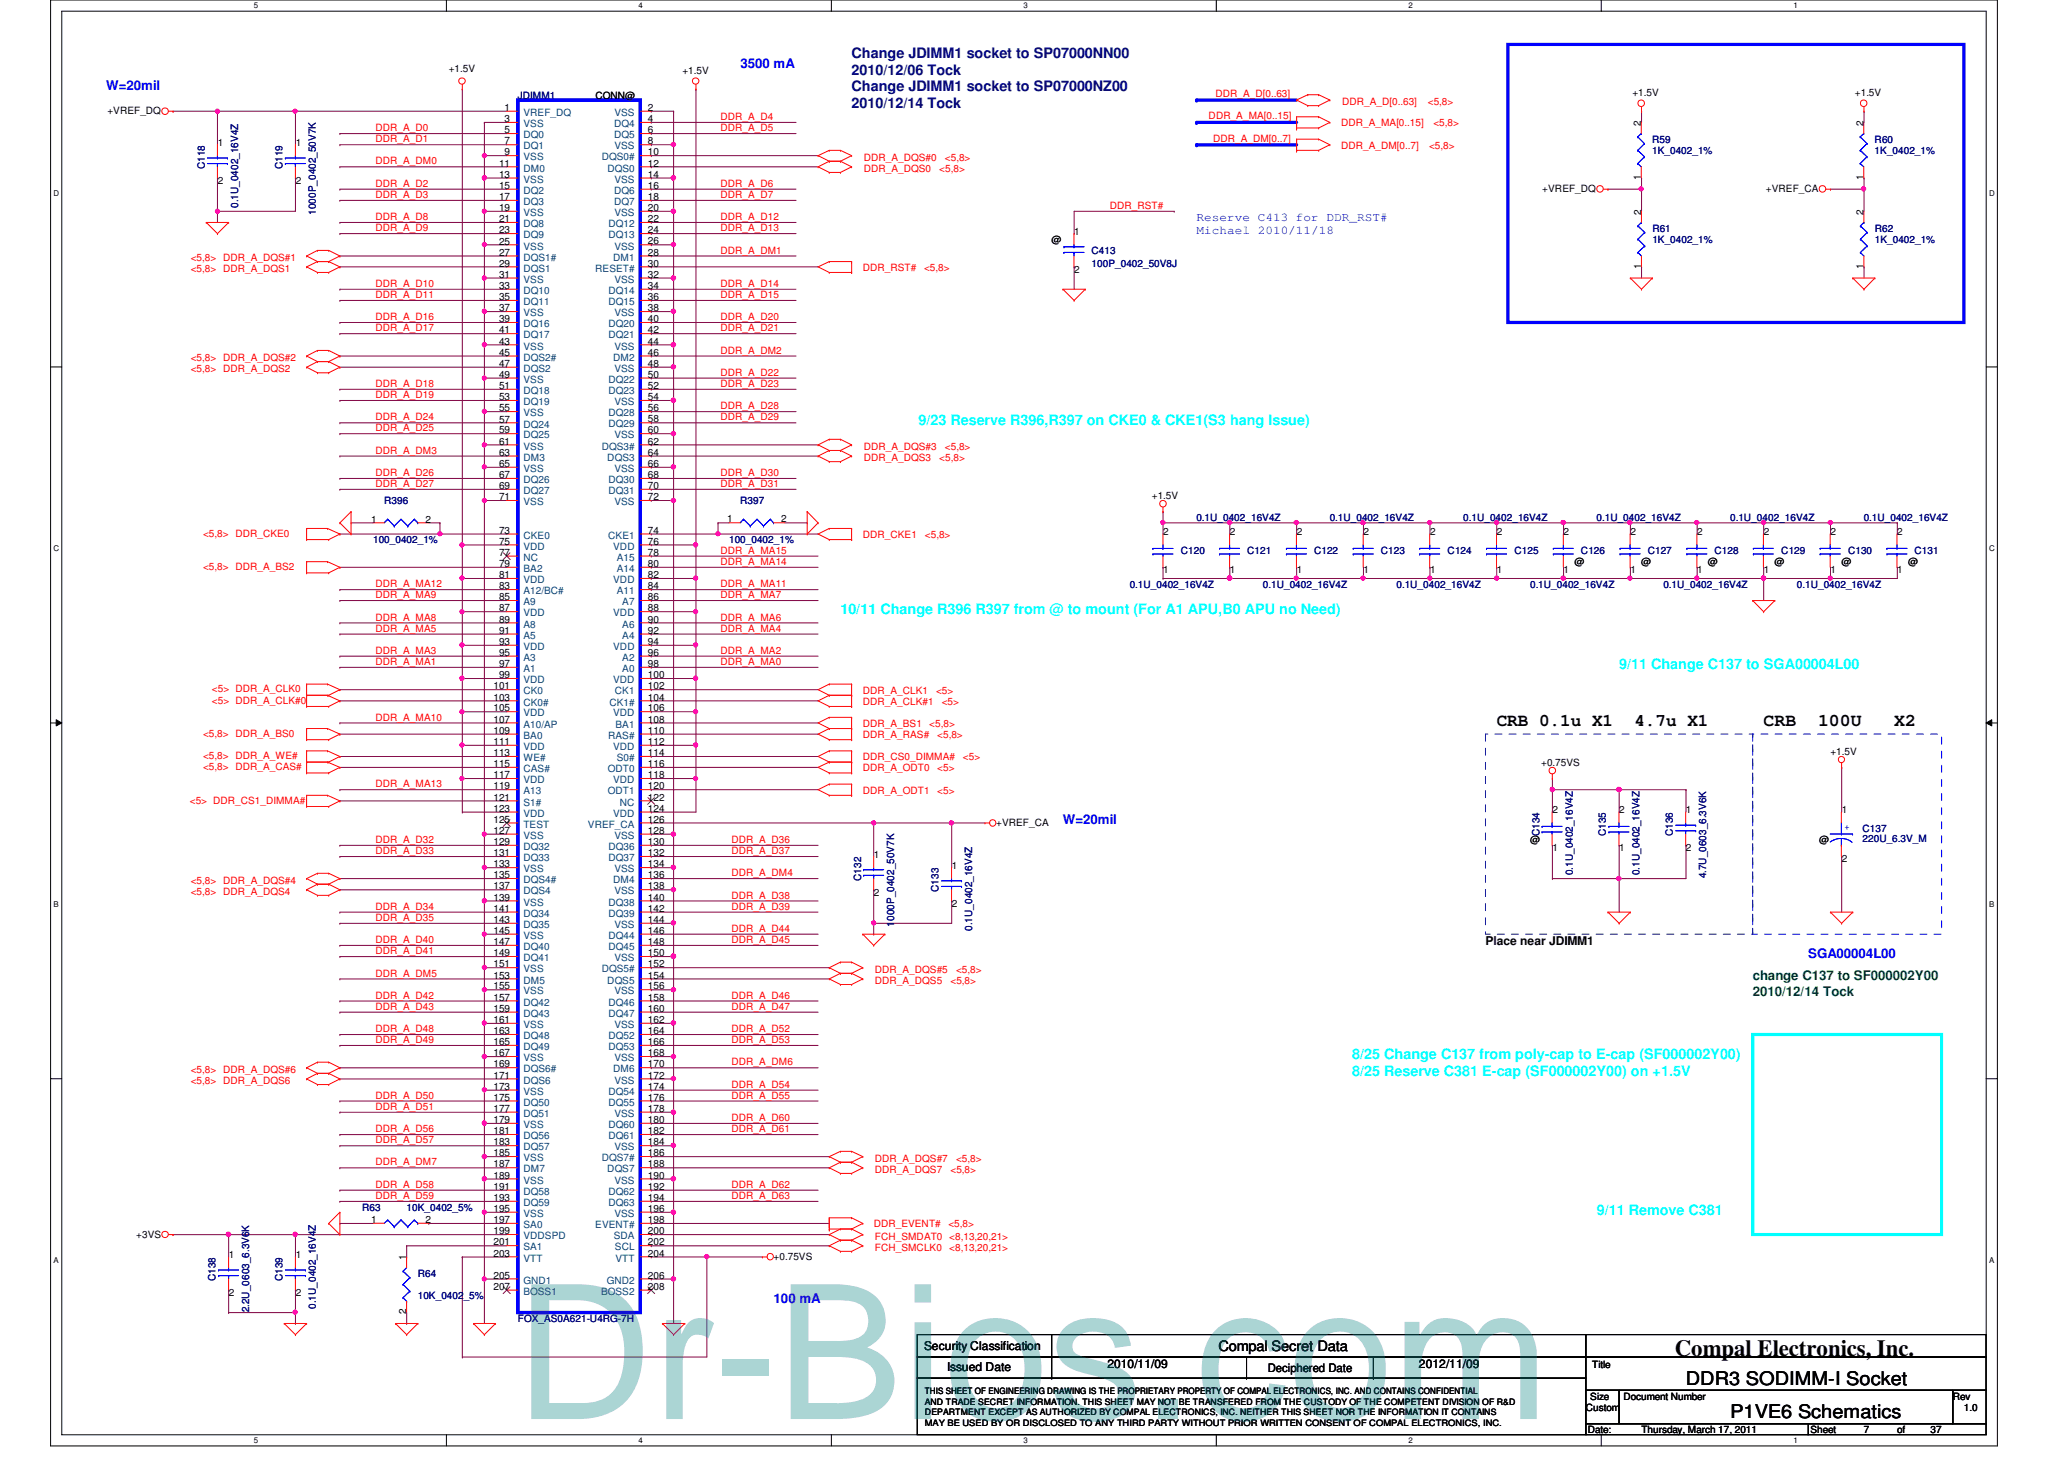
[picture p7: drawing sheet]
<svg xmlns="http://www.w3.org/2000/svg" width="297mm" height="210mm" viewBox="0 0 297 210" stroke-linecap="round" stroke-linejoin="round" font-family="sans-serif">
<defs><g id="words">
<text font-size="27" fill="#00807f" x="74.2" y="204.2">Dr-Bios.com</text>
<text font-size="3.3" x="240.9" y="195.1">Compal Electronics, Inc.</text>
<g font-size="2.7">
<text x="242.5" y="199.3">DDR3 SODIMM-I Socket</text>
<text x="248.9" y="204.1">P1VE6 Schematics</text>
</g>
<g font-size="2.5">
<text x="215.3" y="104.5">CRB 0.1u X1</text>
<text x="235.1" y="104.5">4.7u X1</text>
<text x="253.7" y="104.5">CRB</text>
<text x="261.5" y="104.5">100U</text>
<text x="272.5" y="104.5">X2</text>
</g>
<g font-size="2.1" fill="#000080">
<text x="122.5" y="8.3">Change JDIMM1 socket to SP07000NN00</text>
<text x="122.5" y="10.8">2010/12/06 Tock</text>
<text x="122.5" y="13.1">Change JDIMM1 socket to SP07000NZ00</text>
<text x="122.5" y="15.6">2010/12/14 Tock</text>
</g>
<g font-size="2.1" fill="#0ff">
<text x="132.1" y="61.1">9/23 Reserve R396,R397 on CKE0 &amp; CKE1(S3 hang Issue)</text>
<text x="120.9" y="88.3">10/11 Change R396 R397 from @ to mount (For A1 APU,B0 APU no Need)</text>
<text x="232.9" y="96.3">9/11 Change C137 to SGA00004L00</text>
<text x="194.5" y="152.3">8/25 Change C137 from poly-cap to E-cap (SF000002Y00)</text>
<text x="194.5" y="154.8">8/25 Reserve C381 E-cap (SF000002Y00) on +1.5V</text>
<text x="229.7" y="174.7">9/11 Remove C381</text>
</g>
<text font-size="2.1" x="175.3" y="194.4">Compal Secret Data</text>
<g font-size="1.9" fill="#00f">
<text x="106.5" y="9.8">3500 mA</text>
<text x="15.3" y="13">W=20mil</text>
<text x="152.9" y="118.6">W=20mil</text>
<text x="260.1" y="137.8">SGA00004L00</text>
<text x="111.3" y="187.4">100 mA</text>
</g>
<g font-size="1.9" fill="#008000">
<text x="252.1" y="141">change C137 to SF000002Y00</text>
<text x="252.1" y="143.3">2010/12/14 Tock</text>
</g>
<g font-size="1.7" fill="#00f">
<text x="172.1" y="31.8">Reserve C413 for DDR_RST#</text>
<text x="172.1" y="33.7">Michael 2010/11/18</text>
</g>
<g font-size="1.7">
<text x="213.7" y="136">Place near JDIMM1</text>
<text x="132.9" y="194.3">Security Classification</text>
<text x="136.3" y="197.3">Issued Date</text>
<text x="159.3" y="196.8">2010/11/09</text>
<text x="182.4" y="197.4">Deciphered Date</text>
<text x="204.1" y="196.8">2012/11/09</text>
</g>
<g font-size="1.4">
<text x="64.6" y="10.3">+1.5V</text>
<text x="98.2" y="10.6">+1.5V</text>
<text x="15.4" y="16.4">+VREF_DQ</text>
<text x="72.6" y="17.6">3</text>
<text x="72.6" y="16">1</text>
<text x="85.7" y="14.2">CONN@</text>
<text x="93.2" y="17.6">4</text>
<text x="93.2" y="16">2</text>
<text x="234.8" y="13.8">+1.5V</text>
<text x="266.8" y="13.8">+1.5V</text>
<text x="31.3" y="21">1</text>
<text x="42.5" y="21">1</text>
<text x="71.8" y="24">11</text>
<text x="72.6" y="22.4">9</text>
<text x="72.6" y="20.8">7</text>
<text x="72.6" y="19.2">5</text>
<text x="93.2" y="24">12</text>
<text x="93.2" y="22.3">10</text>
<text x="93.2" y="20.8">8</text>
<text x="93.2" y="19.2">6</text>
<text x="236" y="18.1" transform="rotate(-90 236 18.1)">2</text>
<text x="268" y="18.1" transform="rotate(-90 268 18.1)">2</text>
<text x="31.3" y="26.5">2</text>
<text x="42.5" y="26.5">2</text>
<text x="71.8" y="28.8">17</text>
<text x="71.8" y="27.2">15</text>
<text x="71.8" y="25.6">13</text>
<text x="93.2" y="28.8">18</text>
<text x="93.2" y="27.2">16</text>
<text x="93.2" y="25.6">14</text>
<text x="221.9" y="27.6">+VREF_DQ</text>
<text x="236" y="25.9" transform="rotate(-90 236 25.9)">1</text>
<text x="254" y="27.6">+VREF_CA</text>
<text x="268" y="25.9" transform="rotate(-90 268 25.9)">1</text>
<text x="71.8" y="35.2">25</text>
<text x="71.8" y="33.6">23</text>
<text x="71.8" y="32">21</text>
<text x="71.8" y="30.4">19</text>
<text x="93.2" y="35.2">26</text>
<text x="93.2" y="33.6">24</text>
<text x="93.2" y="32">22</text>
<text x="93.2" y="30.4">20</text>
<text x="151.3" y="35">@</text>
<text x="154.5" y="33.8">1</text>
<text x="236.1" y="30.9" transform="rotate(-90 236.1 30.9)">2</text>
<text x="268.1" y="30.9" transform="rotate(-90 268.1 30.9)">2</text>
<text x="71.8" y="41.6">33</text>
<text x="71.8" y="40">31</text>
<text x="71.8" y="38.4">29</text>
<text x="71.8" y="36.8">27</text>
<text x="93.2" y="41.6">34</text>
<text x="93.2" y="40">32</text>
<text x="93.2" y="38.4">30</text>
<text x="93.2" y="36.8">28</text>
<text x="154.5" y="39.3">2</text>
<text x="236.1" y="38.7" transform="rotate(-90 236.1 38.7)">1</text>
<text x="268.1" y="38.7" transform="rotate(-90 268.1 38.7)">1</text>
<text x="71.8" y="48">41</text>
<text x="71.8" y="46.4">39</text>
<text x="71.8" y="44.8">37</text>
<text x="71.8" y="43.2">35</text>
<text x="93.2" y="48">42</text>
<text x="93.2" y="46.4">40</text>
<text x="93.2" y="44.8">38</text>
<text x="93.2" y="43.2">36</text>
<text x="71.8" y="52.8">47</text>
<text x="71.8" y="51.2">45</text>
<text x="71.8" y="49.6">43</text>
<text x="93.2" y="52.8">48</text>
<text x="93.2" y="51.2">46</text>
<text x="93.2" y="49.6">44</text>
<text x="71.8" y="59.2">55</text>
<text x="71.8" y="57.6">53</text>
<text x="71.8" y="56">51</text>
<text x="71.8" y="54.4">49</text>
<text x="93.2" y="59.2">56</text>
<text x="93.2" y="57.6">54</text>
<text x="93.2" y="56">52</text>
<text x="93.2" y="54.3">50</text>
<text x="71.8" y="65.6">63</text>
<text x="71.8" y="64">61</text>
<text x="71.8" y="62.4">59</text>
<text x="71.8" y="60.8">57</text>
<text x="93.2" y="65.6">64</text>
<text x="93.2" y="64">62</text>
<text x="93.2" y="62.3">60</text>
<text x="93.2" y="60.8">58</text>
<text x="71.8" y="72">71</text>
<text x="71.8" y="70.4">69</text>
<text x="71.8" y="68.8">67</text>
<text x="71.8" y="67.2">65</text>
<text x="93.2" y="72">72</text>
<text x="93.2" y="70.3">70</text>
<text x="93.2" y="68.8">68</text>
<text x="93.2" y="67.2">66</text>
<text x="165.7" y="71.8">+1.5V</text>
<text x="53.4" y="75.2">1</text>
<text x="61.2" y="75.2">2</text>
<text x="71.8" y="76.8">73</text>
<text x="93.2" y="76.8">74</text>
<text x="104.6" y="75.2">1</text>
<text x="112.4" y="75.2">2</text>
<text x="167.3" y="77">2</text>
<text x="176.9" y="77">2</text>
<text x="186.5" y="77">2</text>
<text x="196.1" y="77">2</text>
<text x="205.7" y="77">2</text>
<text x="215.3" y="77">2</text>
<text x="224.9" y="77">2</text>
<text x="234.5" y="77">2</text>
<text x="244.1" y="77">2</text>
<text x="253.7" y="77">2</text>
<text x="263.3" y="77">2</text>
<text x="272.9" y="77">2</text>
<text x="71.8" y="83.2">81</text>
<text x="71.8" y="81.6">79</text>
<text x="71.8" y="80">77</text>
<text x="71.8" y="78.4">75</text>
<text x="93.2" y="83.2">82</text>
<text x="93.2" y="81.6">80</text>
<text x="93.2" y="80">78</text>
<text x="93.2" y="78.3">76</text>
<text x="167.3" y="82.5">1</text>
<text x="176.9" y="82.4">1</text>
<text x="186.5" y="82.5">1</text>
<text x="196.1" y="82.5">1</text>
<text x="205.7" y="82.5">1</text>
<text x="215.3" y="82.5">1</text>
<text x="224.9" y="82.5">1</text>
<text x="226.5" y="81.4">@</text>
<text x="234.5" y="82.4">1</text>
<text x="236.1" y="81.3">@</text>
<text x="244.1" y="82.5">1</text>
<text x="245.7" y="81.4">@</text>
<text x="253.7" y="82.5">1</text>
<text x="255.3" y="81.3">@</text>
<text x="263.3" y="82.4">1</text>
<text x="264.9" y="81.3">@</text>
<text x="272.9" y="82.4">1</text>
<text x="274.5" y="81.3">@</text>
<text x="71.8" y="89.6">89</text>
<text x="71.8" y="88">87</text>
<text x="71.8" y="86.4">85</text>
<text x="71.8" y="84.8">83</text>
<text x="93.2" y="89.6">90</text>
<text x="93.2" y="88">88</text>
<text x="93.2" y="86.3">86</text>
<text x="93.2" y="84.8">84</text>
<text x="71.8" y="96">97</text>
<text x="71.8" y="94.4">95</text>
<text x="71.8" y="92.8">93</text>
<text x="71.8" y="91.2">91</text>
<text x="93.2" y="96">98</text>
<text x="93.2" y="94.3">96</text>
<text x="93.2" y="92.8">94</text>
<text x="93.2" y="91.2">92</text>
<text x="71" y="100.8">103</text>
<text x="71" y="99.2">101</text>
<text x="71.8" y="97.6">99</text>
<text x="93.2" y="100.8">104</text>
<text x="93.2" y="99.2">102</text>
<text x="93.2" y="97.6">100</text>
<text x="71" y="107.2">111</text>
<text x="71" y="105.6">109</text>
<text x="71" y="104">107</text>
<text x="71" y="102.4">105</text>
<text x="93.2" y="107.2">112</text>
<text x="93.2" y="105.6">110</text>
<text x="93.2" y="104">108</text>
<text x="93.2" y="102.3">106</text>
<text x="71" y="113.6">119</text>
<text x="71" y="112">117</text>
<text x="71" y="110.4">115</text>
<text x="71" y="108.8">113</text>
<text x="93.2" y="113.6">120</text>
<text x="93.2" y="112">118</text>
<text x="93.2" y="110.3">116</text>
<text x="93.2" y="108.8">114</text>
<text x="221.7" y="110.2">+0.75VS</text>
<text x="263.3" y="108.6">+1.5V</text>
<text x="71" y="120">127</text>
<text x="71" y="118.4">125</text>
<text x="71" y="116.8">123</text>
<text x="71" y="115.2">121</text>
<text x="93.2" y="120">128</text>
<text x="93.2" y="118.3">126</text>
<text x="93.2" y="116.8">124</text>
<text x="93.2" y="115.2">122</text>
<text x="143.3" y="118.8">+VREF_CA</text>
<text x="223.3" y="117">2</text>
<text x="232.9" y="117">2</text>
<text x="242.5" y="117">1</text>
<text x="264.9" y="117">1</text>
<text x="71" y="124.8">133</text>
<text x="71" y="123.2">131</text>
<text x="71" y="121.6">129</text>
<text x="93.2" y="124.8">134</text>
<text x="93.2" y="123.2">132</text>
<text x="93.2" y="121.6">130</text>
<text x="125.7" y="123.4">1</text>
<text x="136.9" y="125">1</text>
<text x="220.1" y="121.3">@</text>
<text x="223.3" y="122.4">1</text>
<text x="232.9" y="122.4">1</text>
<text x="242.5" y="122.4">2</text>
<text x="261.7" y="121.3">@</text>
<text x="264.9" y="124.1">2</text>
<text x="71" y="131.2">141</text>
<text x="71" y="129.6">139</text>
<text x="71" y="128">137</text>
<text x="71" y="126.4">135</text>
<text x="93.2" y="131.2">142</text>
<text x="93.2" y="129.6">140</text>
<text x="93.2" y="128">138</text>
<text x="93.2" y="126.3">136</text>
<text x="125.7" y="128.9">2</text>
<text x="136.9" y="130.4">2</text>
<text x="71" y="137.6">149</text>
<text x="71" y="136">147</text>
<text x="71" y="134.4">145</text>
<text x="71" y="132.8">143</text>
<text x="93.2" y="137.6">150</text>
<text x="93.2" y="136">148</text>
<text x="93.2" y="134.3">146</text>
<text x="93.2" y="132.8">144</text>
<text x="71" y="144">157</text>
<text x="71" y="142.3">155</text>
<text x="71" y="140.8">153</text>
<text x="71" y="139.2">151</text>
<text x="93.2" y="144">158</text>
<text x="93.2" y="142.3">156</text>
<text x="93.2" y="140.8">154</text>
<text x="93.2" y="139.2">152</text>
<text x="71" y="148.8">163</text>
<text x="71" y="147.2">161</text>
<text x="71" y="145.6">159</text>
<text x="93.2" y="148.8">164</text>
<text x="93.2" y="147.2">162</text>
<text x="93.2" y="145.6">160</text>
<text x="71" y="155.2">171</text>
<text x="71" y="153.6">169</text>
<text x="71" y="152">167</text>
<text x="71" y="150.3">165</text>
<text x="93.2" y="155.2">172</text>
<text x="93.2" y="153.6">170</text>
<text x="93.2" y="152">168</text>
<text x="93.2" y="150.3">166</text>
<text x="71" y="161.6">179</text>
<text x="71" y="160">177</text>
<text x="71" y="158.3">175</text>
<text x="71" y="156.8">173</text>
<text x="93.2" y="161.6">180</text>
<text x="93.2" y="160">178</text>
<text x="93.2" y="158.3">176</text>
<text x="93.2" y="156.8">174</text>
<text x="71" y="168">187</text>
<text x="71" y="166.3">185</text>
<text x="71" y="164.8">183</text>
<text x="71" y="163.2">181</text>
<text x="93.2" y="168">188</text>
<text x="93.2" y="166.3">186</text>
<text x="93.2" y="164.8">184</text>
<text x="93.2" y="163.2">182</text>
<text x="71" y="172.8">193</text>
<text x="71" y="171.2">191</text>
<text x="71" y="169.6">189</text>
<text x="93.2" y="172.8">194</text>
<text x="93.2" y="171.2">192</text>
<text x="93.2" y="169.6">190</text>
<text x="19.6" y="178.2">+3VS</text>
<text x="53.4" y="175.9">1</text>
<text x="61.2" y="175.9">2</text>
<text x="71" y="179.2">201</text>
<text x="71" y="177.6">199</text>
<text x="71" y="176">197</text>
<text x="71" y="174.3">195</text>
<text x="93.2" y="179.2">202</text>
<text x="93.2" y="177.6">200</text>
<text x="93.2" y="176">198</text>
<text x="93.2" y="174.3">196</text>
<text x="32.9" y="181">1</text>
<text x="42.5" y="181">1</text>
<text x="58.4" y="181.3" transform="rotate(-90 58.4 181.3)">1</text>
<text x="71" y="185.6">207</text>
<text x="71" y="184">205</text>
<text x="71" y="180.8">203</text>
<text x="93.2" y="185.6">208</text>
<text x="93.2" y="184">206</text>
<text x="93.2" y="180.8">204</text>
<text x="111.3" y="181.2">+0.75VS</text>
<text x="32.9" y="186.4">2</text>
<text x="42.5" y="186.4">2</text>
<text x="58.4" y="189.1" transform="rotate(-90 58.4 189.1)">2</text>
<text x="229" y="196.8">Title</text>
<text x="228.1" y="203">Custom</text>
<text x="228.7" y="201.4">Size</text>
<text x="233.5" y="201.4">Document Number</text>
<text x="280.9" y="201.4">Rev</text>
<text x="282.5" y="203">1.0</text>
<text x="228.4" y="206.2">Date:</text>
<text x="236.1" y="206.2">Thursday, March 17, 2011</text>
<text x="260.4" y="206.2">Sheet</text>
<text x="268.1" y="206.2">7</text>
<text x="272.9" y="206.2">of</text>
<text x="277.7" y="206.2">37</text>
</g>
<g font-size="1.4" fill="#000080">
<text x="74.5" y="14.2">JDIMM1</text>
<text x="237.7" y="20.6">R59</text>
<text x="237.7" y="22.2">1K_0402_1%</text>
<text x="269.7" y="20.6">R60</text>
<text x="269.7" y="22.2">1K_0402_1%</text>
<text x="29.5" y="24.3" transform="rotate(-90 29.5 24.3)">C118</text>
<text x="34.2" y="29.9" transform="rotate(-90 34.2 29.9)">0.1U_0402_16V4Z</text>
<text x="40.6" y="24.3" transform="rotate(-90 40.6 24.3)">C119</text>
<text x="45.5" y="30.9" transform="rotate(-90 45.5 30.9)">1000P_0402_50V7K</text>
<text x="237.7" y="33.4">R61</text>
<text x="237.7" y="35">1K_0402_1%</text>
<text x="269.7" y="33.4">R62</text>
<text x="269.7" y="35">1K_0402_1%</text>
<text x="157" y="36.6">C413</text>
<text x="157" y="38.5">100P_0402_50V8J</text>
<text x="55.3" y="72.5">R396</text>
<text x="106.5" y="72.5">R397</text>
<text x="172.1" y="75">0.1U_0402_16V4Z</text>
<text x="191.3" y="75">0.1U_0402_16V4Z</text>
<text x="210.5" y="75">0.1U_0402_16V4Z</text>
<text x="229.7" y="75">0.1U_0402_16V4Z</text>
<text x="248.9" y="75">0.1U_0402_16V4Z</text>
<text x="268.1" y="75">0.1U_0402_16V4Z</text>
<text x="53.7" y="78.2">100_0402_1%</text>
<text x="104.9" y="78.2">100_0402_1%</text>
<text x="169.9" y="79.8">C120</text>
<text x="179.4" y="79.7">C121</text>
<text x="189" y="79.7">C122</text>
<text x="198.6" y="79.7">C123</text>
<text x="208.2" y="79.7">C124</text>
<text x="217.8" y="79.7">C125</text>
<text x="227.4" y="79.7">C126</text>
<text x="237" y="79.7">C127</text>
<text x="246.6" y="79.7">C128</text>
<text x="256.2" y="79.7">C129</text>
<text x="265.8" y="79.7">C130</text>
<text x="275.4" y="79.7">C131</text>
<text x="162.5" y="84.6">0.1U_0402_16V4Z</text>
<text x="181.7" y="84.6">0.1U_0402_16V4Z</text>
<text x="200.9" y="84.6">0.1U_0402_16V4Z</text>
<text x="220.1" y="84.6">0.1U_0402_16V4Z</text>
<text x="239.3" y="84.6">0.1U_0402_16V4Z</text>
<text x="258.5" y="84.6">0.1U_0402_16V4Z</text>
<text x="267.9" y="119.7">C137</text>
<text x="221.4" y="120.3" transform="rotate(-90 221.4 120.3)">C134</text>
<text x="226.2" y="125.9" transform="rotate(-90 226.2 125.9)">0.1U_0402_16V4Z</text>
<text x="231" y="120.3" transform="rotate(-90 231 120.3)">C135</text>
<text x="235.8" y="125.9" transform="rotate(-90 235.8 125.9)">0.1U_0402_16V4Z</text>
<text x="240.6" y="120.3" transform="rotate(-90 240.6 120.3)">C136</text>
<text x="267.9" y="121.2">220U_6.3V_M</text>
<text x="123.9" y="126.7" transform="rotate(-90 123.9 126.7)">C132</text>
<text x="135" y="128.3" transform="rotate(-90 135 128.3)">C133</text>
<text x="245.4" y="126.4" transform="rotate(-90 245.4 126.4)">4.7U_0603_6.3V6K</text>
<text x="128.6" y="133.3" transform="rotate(-90 128.6 133.3)">1000P_0402_50V7K</text>
<text x="139.8" y="133.9" transform="rotate(-90 139.8 133.9)">0.1U_0402_16V4Z</text>
<text x="52.1" y="174.2">R63</text>
<text x="58.5" y="174.2">10K_0402_5%</text>
<text x="31" y="184.3" transform="rotate(-90 31 184.3)">C138</text>
<text x="40.6" y="184.3" transform="rotate(-90 40.6 184.3)">C139</text>
<text x="60.1" y="183.7">R64</text>
<text x="35.8" y="188.8" transform="rotate(-90 35.8 188.8)">2.2U_0603_6.3V6K</text>
<text x="45.5" y="188.3" transform="rotate(-90 45.5 188.3)">0.1U_0402_16V4Z</text>
<text x="60.1" y="186.9">10K_0402_5%</text>
<text x="74.5" y="190.2">FOX_AS0A621-U4RG-7H</text>
</g>
<g font-size="1.4" fill="#004080">
<text x="75.3" y="16.7">VREF_DQ</text>
<text x="88.4" y="16.7">VSS</text>
<text x="75.3" y="23.1">VSS</text>
<text x="75.3" y="21.5">DQ1</text>
<text x="75.3" y="19.9">DQ0</text>
<text x="75.3" y="18.3">VSS</text>
<text x="86.6" y="23.1">DQS0#</text>
<text x="88.3" y="19.9">DQ5</text>
<text x="88.3" y="18.3">DQ4</text>
<text x="88.4" y="21.5">VSS</text>
<text x="75.3" y="29.5">DQ3</text>
<text x="75.3" y="27.9">DQ2</text>
<text x="75.3" y="26.3">VSS</text>
<text x="75.3" y="24.7">DM0</text>
<text x="87.4" y="24.7">DQS0</text>
<text x="88.3" y="29.5">DQ7</text>
<text x="88.3" y="27.9">DQ6</text>
<text x="88.4" y="26.3">VSS</text>
<text x="75.3" y="35.9">VSS</text>
<text x="75.3" y="34.3">DQ9</text>
<text x="75.3" y="32.7">DQ8</text>
<text x="75.3" y="31.1">VSS</text>
<text x="87.5" y="34.3">DQ13</text>
<text x="87.5" y="32.7">DQ12</text>
<text x="88.4" y="35.9">VSS</text>
<text x="88.4" y="31.1">VSS</text>
<text x="75.3" y="40.7">VSS</text>
<text x="75.3" y="39.1">DQS1</text>
<text x="75.3" y="37.5">DQS1#</text>
<text x="85.6" y="39.1">RESET#</text>
<text x="88.2" y="37.5">DM1</text>
<text x="88.4" y="40.7">VSS</text>
<text x="75.3" y="47.1">DQ16</text>
<text x="75.3" y="45.5">VSS</text>
<text x="75.3" y="43.9">DQ11</text>
<text x="75.3" y="42.3">DQ10</text>
<text x="87.5" y="47.1">DQ20</text>
<text x="87.5" y="43.9">DQ15</text>
<text x="87.5" y="42.3">DQ14</text>
<text x="88.4" y="45.5">VSS</text>
<text x="75.3" y="53.5">DQS2</text>
<text x="75.3" y="51.9">DQS2#</text>
<text x="75.3" y="50.3">VSS</text>
<text x="75.3" y="48.7">DQ17</text>
<text x="87.5" y="48.7">DQ21</text>
<text x="88.2" y="51.9">DM2</text>
<text x="88.4" y="53.5">VSS</text>
<text x="88.4" y="50.3">VSS</text>
<text x="75.3" y="59.9">VSS</text>
<text x="75.3" y="58.3">DQ19</text>
<text x="75.3" y="56.7">DQ18</text>
<text x="75.3" y="55.1">VSS</text>
<text x="87.5" y="59.9">DQ28</text>
<text x="87.5" y="56.7">DQ23</text>
<text x="87.5" y="55.1">DQ22</text>
<text x="88.4" y="58.3">VSS</text>
<text x="75.3" y="64.7">VSS</text>
<text x="75.3" y="63.1">DQ25</text>
<text x="75.3" y="61.5">DQ24</text>
<text x="86.6" y="64.7">DQS3#</text>
<text x="87.5" y="61.5">DQ29</text>
<text x="88.4" y="63.1">VSS</text>
<text x="75.3" y="71.1">DQ27</text>
<text x="75.3" y="69.5">DQ26</text>
<text x="75.3" y="67.9">VSS</text>
<text x="75.3" y="66.3">DM3</text>
<text x="87.4" y="66.3">DQS3</text>
<text x="87.5" y="71.1">DQ31</text>
<text x="87.5" y="69.5">DQ30</text>
<text x="88.4" y="67.9">VSS</text>
<text x="75.3" y="77.5">CKE0</text>
<text x="75.3" y="72.7">VSS</text>
<text x="87.5" y="77.5">CKE1</text>
<text x="88.4" y="72.7">VSS</text>
<text x="75.3" y="83.9">VDD</text>
<text x="75.3" y="82.3">BA2</text>
<text x="75.3" y="80.7">NC</text>
<text x="75.3" y="79.1">VDD</text>
<text x="88.2" y="83.9">VDD</text>
<text x="88.2" y="79.1">VDD</text>
<text x="88.7" y="82.3">A14</text>
<text x="88.7" y="80.7">A15</text>
<text x="75.3" y="88.7">VDD</text>
<text x="75.3" y="87.1">A9</text>
<text x="75.3" y="85.5">A12/BC#</text>
<text x="88.2" y="88.7">VDD</text>
<text x="88.7" y="85.5">A11</text>
<text x="89.5" y="87.1">A7</text>
<text x="75.3" y="95.1">A3</text>
<text x="75.3" y="93.5">VDD</text>
<text x="75.3" y="91.9">A5</text>
<text x="75.3" y="90.3">A8</text>
<text x="88.2" y="93.5">VDD</text>
<text x="89.5" y="95.1">A2</text>
<text x="89.5" y="91.9">A4</text>
<text x="89.5" y="90.3">A6</text>
<text x="75.3" y="101.5">CK0#</text>
<text x="75.3" y="99.9">CK0</text>
<text x="75.3" y="98.3">VDD</text>
<text x="75.3" y="96.7">A1</text>
<text x="87.7" y="101.5">CK1#</text>
<text x="88.2" y="98.3">VDD</text>
<text x="88.5" y="99.9">CK1</text>
<text x="89.5" y="96.7">A0</text>
<text x="75.3" y="107.9">VDD</text>
<text x="75.3" y="106.3">BA0</text>
<text x="75.3" y="104.7">A10/AP</text>
<text x="75.3" y="103.1">VDD</text>
<text x="87.5" y="106.3">RAS#</text>
<text x="88.2" y="107.9">VDD</text>
<text x="88.2" y="103.1">VDD</text>
<text x="88.5" y="104.7">BA1</text>
<text x="75.3" y="112.7">VDD</text>
<text x="75.3" y="111.1">CAS#</text>
<text x="75.3" y="109.5">WE#</text>
<text x="87.4" y="111.1">ODT0</text>
<text x="88.2" y="112.7">VDD</text>
<text x="88.7" y="109.5">S0#</text>
<text x="75.3" y="119.1">TEST</text>
<text x="75.3" y="117.5">VDD</text>
<text x="75.3" y="115.9">S1#</text>
<text x="75.3" y="114.3">A13</text>
<text x="84.6" y="119.1">VREF_CA</text>
<text x="87.4" y="114.3">ODT1</text>
<text x="88.2" y="117.5">VDD</text>
<text x="89.2" y="115.9">NC</text>
<text x="75.3" y="125.5">VSS</text>
<text x="75.3" y="123.9">DQ33</text>
<text x="75.3" y="122.3">DQ32</text>
<text x="75.3" y="120.7">VSS</text>
<text x="87.5" y="123.9">DQ37</text>
<text x="87.5" y="122.3">DQ36</text>
<text x="88.4" y="125.5">VSS</text>
<text x="88.4" y="120.7">VSS</text>
<text x="75.3" y="131.9">DQ34</text>
<text x="75.3" y="130.3">VSS</text>
<text x="75.3" y="128.7">DQS4</text>
<text x="75.3" y="127.1">DQS4#</text>
<text x="87.5" y="131.9">DQ39</text>
<text x="87.5" y="130.3">DQ38</text>
<text x="88.2" y="127.1">DM4</text>
<text x="88.4" y="128.7">VSS</text>
<text x="75.3" y="136.7">DQ40</text>
<text x="75.3" y="135.1">VSS</text>
<text x="75.3" y="133.5">DQ35</text>
<text x="87.5" y="136.7">DQ45</text>
<text x="87.5" y="135.1">DQ44</text>
<text x="88.4" y="133.5">VSS</text>
<text x="75.3" y="143.1">VSS</text>
<text x="75.3" y="141.5">DM5</text>
<text x="75.3" y="139.9">VSS</text>
<text x="75.3" y="138.3">DQ41</text>
<text x="86.6" y="139.9">DQS5#</text>
<text x="87.4" y="141.5">DQS5</text>
<text x="88.4" y="143.1">VSS</text>
<text x="88.4" y="138.3">VSS</text>
<text x="75.3" y="149.5">DQ48</text>
<text x="75.3" y="147.9">VSS</text>
<text x="75.3" y="146.3">DQ43</text>
<text x="75.3" y="144.7">DQ42</text>
<text x="87.5" y="149.5">DQ52</text>
<text x="87.5" y="146.3">DQ47</text>
<text x="87.5" y="144.7">DQ46</text>
<text x="88.4" y="147.9">VSS</text>
<text x="75.3" y="155.9">DQS6</text>
<text x="75.3" y="154.3">DQS6#</text>
<text x="75.3" y="152.7">VSS</text>
<text x="75.3" y="151.1">DQ49</text>
<text x="87.5" y="151.1">DQ53</text>
<text x="88.2" y="154.3">DM6</text>
<text x="88.4" y="155.9">VSS</text>
<text x="88.4" y="152.7">VSS</text>
<text x="75.3" y="160.7">DQ51</text>
<text x="75.3" y="159.1">DQ50</text>
<text x="75.3" y="157.5">VSS</text>
<text x="87.5" y="159.1">DQ55</text>
<text x="87.5" y="157.5">DQ54</text>
<text x="88.4" y="160.7">VSS</text>
<text x="75.3" y="167.1">VSS</text>
<text x="75.3" y="165.5">DQ57</text>
<text x="75.3" y="163.9">DQ56</text>
<text x="75.3" y="162.3">VSS</text>
<text x="86.6" y="167.1">DQS7#</text>
<text x="87.5" y="163.9">DQ61</text>
<text x="87.5" y="162.3">DQ60</text>
<text x="88.4" y="165.5">VSS</text>
<text x="75.3" y="173.5">DQ59</text>
<text x="75.3" y="171.9">DQ58</text>
<text x="75.3" y="170.3">VSS</text>
<text x="75.3" y="168.7">DM7</text>
<text x="87.4" y="168.7">DQS7</text>
<text x="87.5" y="173.5">DQ63</text>
<text x="87.5" y="171.9">DQ62</text>
<text x="88.4" y="170.3">VSS</text>
<text x="75.3" y="179.9">SA1</text>
<text x="75.3" y="178.3">VDDSPD</text>
<text x="75.3" y="176.7">SA0</text>
<text x="75.3" y="175.1">VSS</text>
<text x="85.6" y="176.7">EVENT#</text>
<text x="88.3" y="178.3">SDA</text>
<text x="88.4" y="175.1">VSS</text>
<text x="88.5" y="179.9">SCL</text>
<text x="75.3" y="184.7">GND1</text>
<text x="75.3" y="181.5">VTT</text>
<text x="87.3" y="184.7">GND2</text>
<text x="88.5" y="181.5">VTT</text>
<text x="75.3" y="186.3">BOSS1</text>
<text x="86.5" y="186.3">BOSS2</text>
</g>
<g font-size="1.4" fill="#f00">
<text x="103.6" y="17.3">DDR_A_D4</text>
<text x="173.9" y="17.1">DDR_A_MA[0..15]</text>
<text x="174.8" y="13.9">DDR_A_D[0..63]</text>
<text x="193.1" y="15.1">DDR_A_D[0..63]</text>
<text x="205.4" y="15.1">&lt;5,8&gt;</text>
<text x="54" y="20.5">DDR_A_D1</text>
<text x="54" y="23.7">DDR_A_DM0</text>
<text x="54" y="18.9">DDR_A_D0</text>
<text x="103.6" y="18.9">DDR_A_D5</text>
<text x="124.2" y="23.1">DDR_A_DQS#0</text>
<text x="135.9" y="23.1">&lt;5,8&gt;</text>
<text x="174.5" y="20.4">DDR_A_DM[0..7]</text>
<text x="192.9" y="21.4">DDR_A_DM[0..7]</text>
<text x="192.9" y="18.2">DDR_A_MA[0..15]</text>
<text x="205.6" y="21.4">&lt;5,8&gt;</text>
<text x="206.2" y="18.2">&lt;5,8&gt;</text>
<text x="54" y="28.5">DDR_A_D3</text>
<text x="54" y="26.9">DDR_A_D2</text>
<text x="103.6" y="28.5">DDR_A_D7</text>
<text x="103.6" y="26.9">DDR_A_D6</text>
<text x="124.2" y="24.7">DDR_A_DQS0</text>
<text x="135.1" y="24.7">&lt;5,8&gt;</text>
<text x="54" y="31.7">DDR_A_D8</text>
<text x="54" y="33.3">DDR_A_D9</text>
<text x="103.6" y="33.3">DDR_A_D13</text>
<text x="103.6" y="31.7">DDR_A_D12</text>
<text x="159.6" y="30.1">DDR_RST#</text>
<text x="27.4" y="39.1">&lt;5,8&gt; DDR_A_DQS1</text>
<text x="27.4" y="37.5">&lt;5,8&gt; DDR_A_DQS#1</text>
<text x="54" y="41.3">DDR_A_D10</text>
<text x="103.6" y="36.5">DDR_A_DM1</text>
<text x="103.6" y="41.3">DDR_A_D14</text>
<text x="124.1" y="39">DDR_RST#</text>
<text x="132.9" y="39">&lt;5,8&gt;</text>
<text x="54" y="47.7">DDR_A_D17</text>
<text x="54" y="42.9">DDR_A_D11</text>
<text x="54" y="46.1">DDR_A_D16</text>
<text x="103.6" y="42.9">DDR_A_D15</text>
<text x="103.6" y="47.7">DDR_A_D21</text>
<text x="103.6" y="46.1">DDR_A_D20</text>
<text x="27.4" y="53.5">&lt;5,8&gt; DDR_A_DQS2</text>
<text x="27.4" y="51.9">&lt;5,8&gt; DDR_A_DQS#2</text>
<text x="103.6" y="50.9">DDR_A_DM2</text>
<text x="54" y="55.7">DDR_A_D18</text>
<text x="54" y="57.3">DDR_A_D19</text>
<text x="103.6" y="55.7">DDR_A_D23</text>
<text x="103.6" y="58.9">DDR_A_D28</text>
<text x="103.6" y="54.1">DDR_A_D22</text>
<text x="54" y="60.5">DDR_A_D24</text>
<text x="54" y="65.3">DDR_A_DM3</text>
<text x="54" y="62.1">DDR_A_D25</text>
<text x="103.6" y="60.5">DDR_A_D29</text>
<text x="124.2" y="64.7">DDR_A_DQS#3</text>
<text x="135.9" y="64.7">&lt;5,8&gt;</text>
<text x="54" y="70.1">DDR_A_D27</text>
<text x="54" y="68.5">DDR_A_D26</text>
<text x="103.6" y="68.5">DDR_A_D30</text>
<text x="103.6" y="70.1">DDR_A_D31</text>
<text x="124.2" y="66.3">DDR_A_DQS3</text>
<text x="135.1" y="66.3">&lt;5,8&gt;</text>
<text x="29.2" y="77.2">&lt;5,8&gt; DDR_CKE0</text>
<text x="124.1" y="77.4">DDR_CKE1</text>
<text x="133" y="77.4">&lt;5,8&gt;</text>
<text x="29.2" y="82">&lt;5,8&gt; DDR_A_BS2</text>
<text x="103.6" y="81.3">DDR_A_MA14</text>
<text x="103.6" y="79.7">DDR_A_MA15</text>
<text x="54" y="89.3">DDR_A_MA8</text>
<text x="54" y="86.1">DDR_A_MA9</text>
<text x="54" y="84.5">DDR_A_MA12</text>
<text x="103.6" y="89.3">DDR_A_MA6</text>
<text x="103.6" y="84.5">DDR_A_MA11</text>
<text x="103.6" y="86.1">DDR_A_MA7</text>
<text x="54" y="90.9">DDR_A_MA5</text>
<text x="54" y="95.7">DDR_A_MA1</text>
<text x="54" y="94.1">DDR_A_MA3</text>
<text x="103.6" y="94.1">DDR_A_MA2</text>
<text x="103.6" y="90.9">DDR_A_MA4</text>
<text x="103.6" y="95.7">DDR_A_MA0</text>
<text x="30.5" y="101.2">&lt;5&gt; DDR_A_CLK#0</text>
<text x="30.5" y="99.6">&lt;5&gt; DDR_A_CLK0</text>
<text x="124.1" y="101.4">DDR_A_CLK#1</text>
<text x="124.1" y="99.8">DDR_A_CLK1</text>
<text x="134.7" y="99.8">&lt;5&gt;</text>
<text x="135.5" y="101.4">&lt;5&gt;</text>
<text x="29.2" y="106">&lt;5,8&gt; DDR_A_BS0</text>
<text x="54" y="103.7">DDR_A_MA10</text>
<text x="124.1" y="106.2">DDR_A_RAS#</text>
<text x="124.1" y="104.6">DDR_A_BS1</text>
<text x="133.7" y="104.6">&lt;5,8&gt;</text>
<text x="134.8" y="106.2">&lt;5,8&gt;</text>
<text x="29.2" y="110.8">&lt;5,8&gt; DDR_A_CAS#</text>
<text x="29.2" y="109.2">&lt;5,8&gt; DDR_A_WE#</text>
<text x="54" y="113.3">DDR_A_MA13</text>
<text x="124.1" y="111">DDR_A_ODT0</text>
<text x="124.1" y="109.4">DDR_CS0_DIMMA#</text>
<text x="134.8" y="111">&lt;5&gt;</text>
<text x="138.5" y="109.4">&lt;5&gt;</text>
<text x="27.3" y="115.6">&lt;5&gt; DDR_CS1_DIMMA#</text>
<text x="124.1" y="114.2">DDR_A_ODT1</text>
<text x="134.8" y="114.2">&lt;5&gt;</text>
<text x="54" y="121.3">DDR_A_D32</text>
<text x="54" y="122.9">DDR_A_D33</text>
<text x="105.2" y="122.9">DDR_A_D37</text>
<text x="105.2" y="121.3">DDR_A_D36</text>
<text x="27.4" y="128.7">&lt;5,8&gt; DDR_A_DQS4</text>
<text x="27.4" y="127.1">&lt;5,8&gt; DDR_A_DQS#4</text>
<text x="54" y="130.9">DDR_A_D34</text>
<text x="105.2" y="129.3">DDR_A_D38</text>
<text x="105.2" y="126.1">DDR_A_DM4</text>
<text x="105.2" y="130.9">DDR_A_D39</text>
<text x="54" y="137.3">DDR_A_D41</text>
<text x="54" y="135.7">DDR_A_D40</text>
<text x="54" y="132.5">DDR_A_D35</text>
<text x="105.2" y="135.7">DDR_A_D45</text>
<text x="105.2" y="134.1">DDR_A_D44</text>
<text x="54" y="143.7">DDR_A_D42</text>
<text x="54" y="140.5">DDR_A_DM5</text>
<text x="105.2" y="143.7">DDR_A_D46</text>
<text x="125.8" y="141.5">DDR_A_DQS5</text>
<text x="125.8" y="139.9">DDR_A_DQS#5</text>
<text x="136.7" y="141.5">&lt;5,8&gt;</text>
<text x="137.5" y="139.9">&lt;5,8&gt;</text>
<text x="54" y="148.5">DDR_A_D48</text>
<text x="54" y="145.3">DDR_A_D43</text>
<text x="105.2" y="145.3">DDR_A_D47</text>
<text x="105.2" y="148.5">DDR_A_D52</text>
<text x="27.4" y="155.9">&lt;5,8&gt; DDR_A_DQS6</text>
<text x="27.4" y="154.3">&lt;5,8&gt; DDR_A_DQS#6</text>
<text x="54" y="150.1">DDR_A_D49</text>
<text x="105.2" y="150.1">DDR_A_D53</text>
<text x="105.2" y="153.3">DDR_A_DM6</text>
<text x="54" y="158.1">DDR_A_D50</text>
<text x="54" y="159.7">DDR_A_D51</text>
<text x="105.2" y="161.3">DDR_A_D60</text>
<text x="105.2" y="158.1">DDR_A_D55</text>
<text x="105.2" y="156.5">DDR_A_D54</text>
<text x="54" y="162.9">DDR_A_D56</text>
<text x="54" y="167.7">DDR_A_DM7</text>
<text x="54" y="164.5">DDR_A_D57</text>
<text x="105.2" y="162.9">DDR_A_D61</text>
<text x="125.8" y="167.1">DDR_A_DQS#7</text>
<text x="137.5" y="167.1">&lt;5,8&gt;</text>
<text x="54" y="170.9">DDR_A_D58</text>
<text x="54" y="172.5">DDR_A_D59</text>
<text x="105.2" y="170.9">DDR_A_D62</text>
<text x="105.2" y="172.5">DDR_A_D63</text>
<text x="125.8" y="168.7">DDR_A_DQS7</text>
<text x="136.7" y="168.7">&lt;5,8&gt;</text>
<text x="125.7" y="176.6">DDR_EVENT#</text>
<text x="125.8" y="179.9">FCH_SMCLK0</text>
<text x="125.8" y="178.3">FCH_SMDAT0 &lt;8,13,20,21&gt;</text>
<text x="136.4" y="176.6">&lt;5,8&gt;</text>
<text x="136.6" y="179.9">&lt;8,13,20,21&gt;</text>
</g>
<text font-size="1.4" fill="#00f" x="265.3" y="119.4">+</text>
<g font-size="1.3">
<text x="133" y="203.6">DEPARTMENT EXCEPT AS AUTHORIZED BY COMPAL ELECTRONICS, INC. NEITHER THIS SHEET NOR THE INFORMATION IT CONTAINS</text>
<text x="133" y="200.6">THIS SHEET OF ENGINEERING DRAWING IS THE PROPRIETARY PROPERTY OF COMPAL ELECTRONICS, INC. AND CONTAINS CONFIDENTIAL</text>
<text x="133" y="202.1">AND TRADE SECRET INFORMATION. THIS SHEET MAY NOT BE TRANSFERED FROM THE CUSTODY OF THE COMPETENT DIVISION OF R&amp;D</text>
<text x="133" y="205.1">MAY BE USED BY OR DISCLOSED TO ANY THIRD PARTY WITHOUT PRIOR WRITTEN CONSENT OF COMPAL ELECTRONICS, INC.</text>
</g>
<g font-size="1.1">
<text x="36.5" y="1.1">5</text>
<text x="91.9" y="1.1">4</text>
<text x="147.2" y="1.1">3</text>
<text x="202.6" y="1.1">2</text>
<text x="258" y="1.1">1</text>
<text x="7.7" y="28.2">D</text>
<text x="286.1" y="28.2">D</text>
<text x="7.7" y="79.3">C</text>
<text x="286.1" y="79.3">C</text>
<text x="7.7" y="130.6">B</text>
<text x="286.1" y="130.6">B</text>
<text x="7.7" y="181.7">A</text>
<text x="286.1" y="181.7">A</text>
<text x="36.5" y="207.6">5</text>
<text x="91.9" y="207.6">4</text>
<text x="147.2" y="207.6">3</text>
<text x="202.6" y="207.6">2</text>
<text x="258" y="207.6">1</text>
</g>
</g></defs>
<path d="M7.3 0h280v208h-280zM8.9 1.6h276.8v204.8h-276.8z" fill="none" stroke="#000" stroke-width=".14"/>
<g fill="#fff">
<path d="M36.5 .2h.6v1.2h-.6z"/>
<path d="M36.5 206.6h.6v1.2h-.6z"/>
</g>
<path d="M64.2 0v1.6M64.2 206.4v1.6" fill="none" stroke="#000" stroke-width=".14"/>
<g fill="#fff">
<path d="M91.9 .2h.6v1.2h-.6z"/>
<path d="M91.9 206.6h.6v1.2h-.6z"/>
</g>
<path d="M119.6 0v1.6M119.6 206.4v1.6" fill="none" stroke="#000" stroke-width=".14"/>
<g fill="#fff">
<path d="M147.2 .2h.6v1.2h-.6z"/>
<path d="M147.2 206.6h.6v1.2h-.6z"/>
</g>
<path d="M175 0v1.6M175 206.4v1.6" fill="none" stroke="#000" stroke-width=".14"/>
<g fill="#fff">
<path d="M202.6 .2h.6v1.2h-.6z"/>
<path d="M202.6 206.6h.6v1.2h-.6z"/>
</g>
<path d="M230.3 0v1.6M230.3 206.4v1.6" fill="none" stroke="#000" stroke-width=".14"/>
<g fill="#fff">
<path d="M258 .2h.6v1.2h-.6z"/>
<path d="M258 206.6h.6v1.2h-.6z"/>
<path d="M7.7 27.2h.8v1.2h-.8z"/>
<path d="M286.1 27.2h.8v1.2h-.8z"/>
<path d="M7.7 78.4h.8v1.1h-.8z"/>
<path d="M286.1 78.4h.8v1.1h-.8z"/>
</g>
<path d="M7.3 52.8h1.6M285.7 52.8h1.6" fill="none" stroke="#000" stroke-width=".14"/>
<g fill="#fff">
<path d="M7.7 129.6h.7v1.2h-.7z"/>
<path d="M286.1 129.6h.7v1.2h-.7z"/>
</g>
<path d="M7.3 104h1.6M8.1 103.5l.8 .5-.8 .4zM285.7 104l.8-.5v.9zM285.7 104h1.6" fill="none" stroke="#000" stroke-width=".14"/>
<path d="M8.1 103.5l.8 .5-.8 .4zM285.7 104l.8-.5v.9z" fill="#000"/>
<g fill="#fff">
<path d="M7.7 180.8h.7v1.1h-.7z"/>
<path d="M286.1 180.8h.7v1.1h-.7z"/>
</g>
<path d="M7.3 155.2h1.6M285.7 155.2h1.6" fill="none" stroke="#000" stroke-width=".14"/>
<path d="M231.3 27.2h.1M236.1 25.6h.1M236.1 25.6v1.6h-4.8" fill="none" stroke="#800040" stroke-width=".14"/>
<circle cx="236.1" cy="27.2" r=".3" fill="#f0f"/>
<circle cx="236.1" cy="27.2" r=".3" fill="none" stroke="#f0f" stroke-width=".14"/>
<path d="M236.1 38.4h.1M236.1 38.4v1.6M263.3 27.2h.1M268.1 25.6h.1M268.1 25.6v1.6h-4.8" fill="none" stroke="#800040" stroke-width=".14"/>
<circle cx="268.1" cy="27.2" r=".3" fill="#f0f"/>
<circle cx="268.1" cy="27.2" r=".3" fill="none" stroke="#f0f" stroke-width=".14"/>
<path d="M236.1 16h.1M236.1 16v1.6M268.1 16h.1M268.1 16v1.6M236.1 27.2h.1M236.1 27.2v3.2M268.1 38.4h.1M268.1 27.2h.1M268.1 27.2v3.2M268.1 38.4v1.6M234.5 75.2h.1M234.5 75.2h9.6" fill="none" stroke="#800040" stroke-width=".14"/>
<circle cx="234.5" cy="75.2" r=".3" fill="#f0f"/>
<circle cx="234.5" cy="75.2" r=".3" fill="none" stroke="#f0f" stroke-width=".14"/>
<path d="M223.3 113.6h.1M223.3 113.6h9.6" fill="none" stroke="#800040" stroke-width=".14"/>
<circle cx="223.3" cy="113.6" r=".31" fill="#f0f"/>
<circle cx="223.3" cy="113.6" r=".31" fill="none" stroke="#f0f" stroke-width=".14"/>
<path d="M224.9 83.2h.1M224.9 83.2h9.6M232.9 126.4h.1M242.5 121.6h.1M242.5 121.6v4.8h-9.6" fill="none" stroke="#800040" stroke-width=".14"/>
<circle cx="234.5" cy="83.2" r=".3" fill="#f0f"/>
<circle cx="234.5" cy="83.2" r=".3" fill="none" stroke="#f0f" stroke-width=".14"/>
<circle cx="224.9" cy="83.2" r=".31" fill="#f0f"/>
<circle cx="224.9" cy="83.2" r=".31" fill="none" stroke="#f0f" stroke-width=".14"/>
<path d="M244.1 75.2h.1M244.1 75.2h9.6M224.9 81.6h.1M224.9 81.6v1.6M253.7 81.6h.1M253.7 81.6v1.6" fill="none" stroke="#800040" stroke-width=".14"/>
<circle cx="244.1" cy="75.2" r=".3" fill="#f0f"/>
<circle cx="244.1" cy="75.2" r=".3" fill="none" stroke="#f0f" stroke-width=".14"/>
<path d="M234.5 83.2h.1M234.5 83.2h19.2M244.1 81.6h.1M244.1 83.2h.1M244.1 81.6v1.6" fill="none" stroke="#800040" stroke-width=".14"/>
<circle cx="253.7" cy="83.2" r=".3" fill="#f0f"/>
<circle cx="253.7" cy="83.2" r=".3" fill="none" stroke="#f0f" stroke-width=".14"/>
<circle cx="244.1" cy="83.2" r=".3" fill="#f0f"/>
<circle cx="244.1" cy="83.2" r=".3" fill="none" stroke="#f0f" stroke-width=".14"/>
<path d="M253.7 75.2h.1M253.7 75.2v1.6" fill="none" stroke="#800040" stroke-width=".14"/>
<circle cx="253.7" cy="75.2" r=".3" fill="#f0f"/>
<circle cx="253.7" cy="75.2" r=".3" fill="none" stroke="#f0f" stroke-width=".14"/>
<path d="M223.3 113.6h.1M223.3 112h.1M223.3 112v4.8M232.9 113.6h.1M232.9 113.6v3.2M232.9 113.6h9.6M223.3 126.4h.1M223.3 121.6h.1M223.3 121.6v4.8M232.9 121.6h.1M232.9 121.6v4.8h-9.6" fill="none" stroke="#800040" stroke-width=".14"/>
<circle cx="232.9" cy="113.6" r=".32" fill="#f0f"/>
<circle cx="232.9" cy="113.6" r=".32" fill="none" stroke="#f0f" stroke-width=".14"/>
<path d="M244.1 75.2h.1M244.1 75.2v1.6M253.7 83.2h.1M253.7 83.2v3.2M232.9 126.4h.1M232.9 126.4v4.8" fill="none" stroke="#800040" stroke-width=".14"/>
<circle cx="232.9" cy="126.4" r=".31" fill="#f0f"/>
<circle cx="232.9" cy="126.4" r=".31" fill="none" stroke="#f0f" stroke-width=".14"/>
<path d="M224.9 75.2h.1M224.9 75.2v1.6" fill="none" stroke="#800040" stroke-width=".14"/>
<circle cx="224.9" cy="75.2" r=".31" fill="#f0f"/>
<circle cx="224.9" cy="75.2" r=".31" fill="none" stroke="#f0f" stroke-width=".14"/>
<path d="M224.9 75.2h.1M224.9 75.2h9.6M234.5 75.2h.1M234.5 75.2v1.6M253.7 75.2h.1M253.7 75.2h9.6M234.5 81.6h.1M234.5 81.6v1.6M263.3 83.2h.1M263.3 83.2h9.6M242.5 113.6h.1M242.5 113.6v3.2" fill="none" stroke="#800040" stroke-width=".14"/>
<circle cx="263.3" cy="83.2" r=".3" fill="#f0f"/>
<circle cx="263.3" cy="83.2" r=".3" fill="none" stroke="#f0f" stroke-width=".14"/>
<path d="M263.3 75.2h.1M263.3 75.2v1.6M263.3 81.6h.1M263.3 81.6v1.6M272.9 81.6h.1M272.9 81.6v1.6" fill="none" stroke="#800040" stroke-width=".14"/>
<circle cx="263.3" cy="75.2" r=".3" fill="#f0f"/>
<circle cx="263.3" cy="75.2" r=".3" fill="none" stroke="#f0f" stroke-width=".14"/>
<path d="M263.3 75.2h.1M263.3 75.2h9.6M272.9 75.2h.1M272.9 75.2v1.6M264.9 110.4h.1M264.9 110.4v6.4M264.9 123.2h.1M264.9 123.2v8" fill="none" stroke="#800040" stroke-width=".14"/>
<path d="M172.1 14.4h14.4" fill="none" stroke="#00f" stroke-width=".47"/>
<circle cx="172.1" cy="14.4" r=".23" fill="#00f"/>
<path d="M172.1 17.6h14.4" fill="none" stroke="#00f" stroke-width=".47"/>
<circle cx="172.1" cy="17.6" r=".23" fill="#00f"/>
<path d="M172.1 20.8h14.4" fill="none" stroke="#00f" stroke-width=".47"/>
<circle cx="172.1" cy="20.8" r=".23" fill="#00f"/>
<path d="M253.7 83.2h.1M253.7 83.2h9.6" fill="none" stroke="#800040" stroke-width=".14"/>
<circle cx="253.7" cy="83.2" r=".3" fill="#f0f"/>
<circle cx="253.7" cy="83.2" r=".3" fill="none" stroke="#f0f" stroke-width=".14"/>
<path d="M176.9 83.2h.1M176.9 83.2h9.6" fill="none" stroke="#800040" stroke-width=".14"/>
<circle cx="176.9" cy="83.2" r=".31" fill="#f0f"/>
<circle cx="176.9" cy="83.2" r=".31" fill="none" stroke="#f0f" stroke-width=".14"/>
<path d="M167.3 75.2h.1M167.3 75.2v1.6M167.3 83.2h.1M176.9 81.6h.1M176.9 81.6v1.6h-9.6" fill="none" stroke="#800040" stroke-width=".14"/>
<circle cx="176.9" cy="83.2" r=".31" fill="#f0f"/>
<circle cx="176.9" cy="83.2" r=".31" fill="none" stroke="#f0f" stroke-width=".14"/>
<path d="M167.3 73.6h.1M167.3 75.2h.1M167.3 73.6v1.6M167.3 75.2h9.6M176.9 75.2h.1M176.9 75.2v1.6M167.3 81.6h.1M167.3 81.6v1.6" fill="none" stroke="#800040" stroke-width=".14"/>
<circle cx="167.3" cy="75.2" r=".3" fill="#f0f"/>
<circle cx="167.3" cy="75.2" r=".3" fill="none" stroke="#f0f" stroke-width=".14"/>
<path d="M186.5 75.2h.1M186.5 75.2v1.6M186.5 83.2h.1M196.1 81.6h.1M196.1 81.6v1.6h-9.6" fill="none" stroke="#800040" stroke-width=".14"/>
<circle cx="186.5" cy="83.2" r=".3" fill="#f0f"/>
<circle cx="186.5" cy="83.2" r=".3" fill="none" stroke="#f0f" stroke-width=".14"/>
<path d="M176.9 75.2h.1M176.9 75.2h19.2M186.5 75.2h.1M196.1 75.2h.1M196.1 75.2v1.6M186.5 81.6h.1M186.5 81.6v1.6" fill="none" stroke="#800040" stroke-width=".14"/>
<circle cx="186.5" cy="75.2" r=".3" fill="#f0f"/>
<circle cx="186.5" cy="75.2" r=".3" fill="none" stroke="#f0f" stroke-width=".14"/>
<circle cx="176.9" cy="75.2" r=".31" fill="#f0f"/>
<circle cx="176.9" cy="75.2" r=".31" fill="none" stroke="#f0f" stroke-width=".14"/>
<path d="M196.1 75.2h.1M196.1 75.2h9.6" fill="none" stroke="#800040" stroke-width=".14"/>
<circle cx="205.7" cy="75.2" r=".3" fill="#f0f"/>
<circle cx="205.7" cy="75.2" r=".3" fill="none" stroke="#f0f" stroke-width=".14"/>
<circle cx="196.1" cy="75.2" r=".3" fill="#f0f"/>
<circle cx="196.1" cy="75.2" r=".3" fill="none" stroke="#f0f" stroke-width=".14"/>
<path d="M196.1 83.2h.1M196.1 83.2h9.6" fill="none" stroke="#800040" stroke-width=".14"/>
<circle cx="205.7" cy="83.2" r=".3" fill="#f0f"/>
<circle cx="205.7" cy="83.2" r=".3" fill="none" stroke="#f0f" stroke-width=".14"/>
<circle cx="196.1" cy="83.2" r=".3" fill="#f0f"/>
<circle cx="196.1" cy="83.2" r=".3" fill="none" stroke="#f0f" stroke-width=".14"/>
<g fill="none" stroke="#800040" stroke-width=".14">
<path d="M24.9 16h.1M24.9 16h17.6M31.3 16h.1M31.3 16v4.8M42.5 16h.1M42.5 16v4.8M205.7 75.2h.1M205.7 75.2v1.6M205.7 75.2h9.6M215.3 75.2h.1M215.3 75.2v1.6M205.7 83.2h.1"/>
<path d="M205.7 81.6h.1M205.7 81.6v1.6M215.3 81.6h.1M215.3 81.6v1.6h-9.6"/>
</g>
<circle cx="31.3" cy="16" r=".3" fill="#f0f"/>
<circle cx="31.3" cy="16" r=".3" fill="none" stroke="#f0f" stroke-width=".14"/>
<path d="M48.9 27.2h.1M48.9 27.2h24M69.7 25.6h.1M69.7 25.6h3.2M48.9 70.4h.1M48.9 70.4h24M48.9 62.4h.1M48.9 62.4h24M48.9 68.8h.1M48.9 68.8h24M69.7 64h.1M69.7 64v3.2" fill="none" stroke="#800040" stroke-width=".14"/>
<circle cx="69.7" cy="64" r=".3" fill="#f0f"/>
<circle cx="69.7" cy="64" r=".3" fill="none" stroke="#f0f" stroke-width=".14"/>
<path d="M69.7 17.6h.1M69.7 17.6v4.8M69.7 49.6h.1M69.7 49.6h3.2M69.7 49.6v4.8" fill="none" stroke="#800040" stroke-width=".14"/>
<circle cx="69.7" cy="49.6" r=".31" fill="#f0f"/>
<circle cx="69.7" cy="49.6" r=".31" fill="none" stroke="#f0f" stroke-width=".14"/>
<path d="M69.7 40h.1M69.7 40v4.8" fill="none" stroke="#800040" stroke-width=".14"/>
<circle cx="69.7" cy="40" r=".3" fill="#f0f"/>
<circle cx="69.7" cy="40" r=".3" fill="none" stroke="#f0f" stroke-width=".14"/>
<path d="M69.7 22.4h.1M69.7 22.4v3.2" fill="none" stroke="#800040" stroke-width=".14"/>
<circle cx="69.7" cy="22.4" r=".3" fill="#f0f"/>
<circle cx="69.7" cy="22.4" r=".3" fill="none" stroke="#f0f" stroke-width=".14"/>
<path d="M69.7 35.2h.1M69.7 35.2v4.8" fill="none" stroke="#800040" stroke-width=".14"/>
<circle cx="69.7" cy="35.2" r=".3" fill="#f0f"/>
<circle cx="69.7" cy="35.2" r=".3" fill="none" stroke="#f0f" stroke-width=".14"/>
<path d="M69.7 44.8h.1M69.7 44.8v4.8" fill="none" stroke="#800040" stroke-width=".14"/>
<circle cx="69.7" cy="44.8" r=".3" fill="#f0f"/>
<circle cx="69.7" cy="44.8" r=".3" fill="none" stroke="#f0f" stroke-width=".14"/>
<path d="M69.7 59.2h.1M69.7 59.2v4.8" fill="none" stroke="#800040" stroke-width=".14"/>
<circle cx="69.7" cy="59.2" r=".3" fill="#f0f"/>
<circle cx="69.7" cy="59.2" r=".3" fill="none" stroke="#f0f" stroke-width=".14"/>
<path d="M69.7 30.4h.1M69.7 30.4v4.8" fill="none" stroke="#800040" stroke-width=".14"/>
<circle cx="69.7" cy="30.4" r=".3" fill="#f0f"/>
<circle cx="69.7" cy="30.4" r=".3" fill="none" stroke="#f0f" stroke-width=".14"/>
<path d="M69.7 54.4h.1M69.7 54.4v4.8" fill="none" stroke="#800040" stroke-width=".14"/>
<circle cx="69.7" cy="54.4" r=".3" fill="#f0f"/>
<circle cx="69.7" cy="54.4" r=".3" fill="none" stroke="#f0f" stroke-width=".14"/>
<path d="M69.7 25.6h.1M69.7 25.6v4.8" fill="none" stroke="#800040" stroke-width=".14"/>
<circle cx="69.7" cy="25.6" r=".31" fill="#f0f"/>
<circle cx="69.7" cy="25.6" r=".31" fill="none" stroke="#f0f" stroke-width=".14"/>
<g fill="none" stroke="#800040" stroke-width=".14">
<path d="M42.5 16h.1M42.5 16h30.4M48.9 19.2h.1M48.9 19.2h24M69.7 17.6h.1M69.7 17.6h3.2M48.9 36.8h.1M48.9 36.8h24M48.9 33.6h.1M48.9 33.6h24M48.9 20.8h.1M48.9 20.8h24"/>
<path d="M48.9 28.8h.1M48.9 28.8h24M48.9 24h.1M48.9 24h24M69.7 35.2h.1M69.7 35.2h3.2M69.7 30.4h.1M69.7 30.4h3.2M48.9 46.4h.1M48.9 46.4h24M48.9 52.8h.1M48.9 41.6h.1"/>
<path d="M48.9 52.8h24M48.9 41.6h24M48.9 57.6h.1M48.9 57.6h24M69.7 40h.1M69.7 40h3.2M69.7 59.2h.1M69.7 59.2h3.2M69.7 54.4h.1M69.7 54.4h3.2M48.9 65.6h.1M48.9 65.6h24"/>
</g>
<circle cx="42.5" cy="16" r=".3" fill="#f0f"/>
<circle cx="42.5" cy="16" r=".3" fill="none" stroke="#f0f" stroke-width=".14"/>
<g fill="none" stroke="#800040" stroke-width=".14">
<path d="M48.9 38.4h.1M48.9 38.4h24M48.9 32h.1M48.9 32h24M69.7 22.4h.1M69.7 22.4h3.2M48.9 48h.1M48.9 48h24M48.9 51.2h.1M48.9 43.2h.1M48.9 51.2h24M48.9 43.2h24"/>
<path d="M48.9 56h.1M48.9 56h24M69.7 44.8h.1M69.7 44.8h3.2M48.9 60.8h.1M48.9 60.8h24M69.7 67.2h.1M69.7 67.2h3.2M69.7 64h.1M69.7 64h3.2"/>
</g>
<circle cx="69.7" cy="67.2" r=".3" fill="#f0f"/>
<circle cx="69.7" cy="67.2" r=".3" fill="none" stroke="#f0f" stroke-width=".14"/>
<path d="M31.3 30.4h.1M31.3 30.4v1.6M31.3 30.4h11.2" fill="none" stroke="#800040" stroke-width=".14"/>
<circle cx="31.3" cy="30.4" r=".3" fill="#f0f"/>
<circle cx="31.3" cy="30.4" r=".3" fill="none" stroke="#f0f" stroke-width=".14"/>
<path d="M31.3 25.6h.1M31.3 25.6v4.8M42.5 25.6h.1M42.5 25.6v4.8M69.7 184h.1M69.7 184v6.4" fill="none" stroke="#800040" stroke-width=".14"/>
<circle cx="69.7" cy="184" r=".3" fill="#f0f"/>
<circle cx="69.7" cy="184" r=".3" fill="none" stroke="#f0f" stroke-width=".14"/>
<path d="M69.7 139.2h.1M69.7 139.2v3.2" fill="none" stroke="#800040" stroke-width=".14"/>
<circle cx="69.7" cy="139.2" r=".3" fill="#f0f"/>
<circle cx="69.7" cy="139.2" r=".3" fill="none" stroke="#f0f" stroke-width=".14"/>
<g fill="none" stroke="#800040" stroke-width=".14">
<path d="M93.7 16h.1M93.7 16h3.2M93.7 17.6h.1M93.7 17.6h20.8M93.7 19.2h.1M93.7 19.2h20.8M96.9 16h.1M96.9 16v4.8M93.7 33.6h.1M93.7 33.6h20.8M93.7 35.2h.1M93.7 28.8h.1"/>
<path d="M93.7 35.2h3.2M93.7 28.8h20.8M93.7 38.4h.1M93.7 38.4h24M93.7 30.4h.1M93.7 30.4h3.2M93.7 36.8h.1M93.7 36.8h20.8M93.7 24h.1M93.7 24h24M93.7 25.6h.1M93.7 27.2h.1"/>
<path d="M93.7 25.6h3.2M93.7 27.2h20.8M93.7 32h.1M93.7 32h20.8M93.7 22.4h.1M93.7 22.4h24M96.9 35.2h.1M96.9 35.2v4.8h-3.2M93.7 49.6h.1M93.7 48h.1M93.7 49.6h3.2M93.7 48h20.8"/>
<path d="M93.7 46.4h.1M93.7 46.4h20.8M93.7 44.8h.1M93.7 44.8h3.2M93.7 59.2h.1M93.7 59.2h20.8M93.7 40h.1M93.7 51.2h.1M93.7 51.2h20.8M93.7 57.6h.1M93.7 57.6h3.2M93.7 41.6h.1"/>
<path d="M93.7 41.6h20.8M93.7 54.4h.1M93.7 54.4h20.8M93.7 65.6h.1M93.7 67.2h.1M93.7 60.8h.1M93.7 65.6h24M93.7 67.2h3.2M93.7 60.8h20.8M93.7 68.8h.1M93.7 68.8h20.8M93.7 62.4h.1"/>
<path d="M93.7 62.4h3.2M93.7 70.4h.1M93.7 70.4h20.8"/>
</g>
<circle cx="96.9" cy="35.2" r=".31" fill="#f0f"/>
<circle cx="96.9" cy="35.2" r=".31" fill="none" stroke="#f0f" stroke-width=".14"/>
<path d="M96.9 25.6h.1M96.9 25.6v4.8" fill="none" stroke="#800040" stroke-width=".14"/>
<circle cx="96.9" cy="25.6" r=".32" fill="#f0f"/>
<circle cx="96.9" cy="25.6" r=".32" fill="none" stroke="#f0f" stroke-width=".14"/>
<path d="M96.9 20.8h.1M96.9 20.8v4.8" fill="none" stroke="#800040" stroke-width=".14"/>
<circle cx="96.9" cy="20.8" r=".31" fill="#f0f"/>
<circle cx="96.9" cy="20.8" r=".31" fill="none" stroke="#f0f" stroke-width=".14"/>
<path d="M96.9 44.8h.1M96.9 44.8v4.8" fill="none" stroke="#800040" stroke-width=".14"/>
<circle cx="96.9" cy="44.8" r=".31" fill="#f0f"/>
<circle cx="96.9" cy="44.8" r=".31" fill="none" stroke="#f0f" stroke-width=".14"/>
<path d="M96.9 67.2h.1M96.9 67.2v4.8" fill="none" stroke="#800040" stroke-width=".14"/>
<circle cx="96.9" cy="67.2" r=".31" fill="#f0f"/>
<circle cx="96.9" cy="67.2" r=".31" fill="none" stroke="#f0f" stroke-width=".14"/>
<path d="M96.9 30.4h.1M96.9 30.4v4.8" fill="none" stroke="#800040" stroke-width=".14"/>
<circle cx="96.9" cy="30.4" r=".31" fill="#f0f"/>
<circle cx="96.9" cy="30.4" r=".31" fill="none" stroke="#f0f" stroke-width=".14"/>
<path d="M96.9 40h.1M96.9 40v4.8" fill="none" stroke="#800040" stroke-width=".14"/>
<circle cx="96.9" cy="40" r=".31" fill="#f0f"/>
<circle cx="96.9" cy="40" r=".31" fill="none" stroke="#f0f" stroke-width=".14"/>
<path d="M96.9 52.8h.1M96.9 52.8v4.8" fill="none" stroke="#800040" stroke-width=".14"/>
<circle cx="96.9" cy="52.8" r=".31" fill="#f0f"/>
<circle cx="96.9" cy="52.8" r=".31" fill="none" stroke="#f0f" stroke-width=".14"/>
<path d="M96.9 49.6h.1M96.9 49.6v3.2" fill="none" stroke="#800040" stroke-width=".14"/>
<circle cx="96.9" cy="49.6" r=".32" fill="#f0f"/>
<circle cx="96.9" cy="49.6" r=".32" fill="none" stroke="#f0f" stroke-width=".14"/>
<path d="M96.9 62.4h.1M96.9 62.4v4.8" fill="none" stroke="#800040" stroke-width=".14"/>
<circle cx="96.9" cy="62.4" r=".31" fill="#f0f"/>
<circle cx="96.9" cy="62.4" r=".31" fill="none" stroke="#f0f" stroke-width=".14"/>
<path d="M96.9 57.6h.1M96.9 57.6v4.8" fill="none" stroke="#800040" stroke-width=".14"/>
<circle cx="96.9" cy="57.6" r=".32" fill="#f0f"/>
<circle cx="96.9" cy="57.6" r=".32" fill="none" stroke="#f0f" stroke-width=".14"/>
<path d="M93.7 20.8h.1M93.7 20.8h3.2M93.7 52.8h.1M93.7 52.8h3.2M93.7 56h.1M93.7 56h20.8M93.7 43.2h.1M93.7 43.2h20.8M93.7 64h.1M93.7 64h24M100.1 88h.1M100.1 88v4.8" fill="none" stroke="#800040" stroke-width=".14"/>
<circle cx="100.1" cy="88" r=".3" fill="#f0f"/>
<circle cx="100.1" cy="88" r=".3" fill="none" stroke="#f0f" stroke-width=".14"/>
<path d="M100.1 107.2h.1M100.1 107.2v4.8" fill="none" stroke="#800040" stroke-width=".14"/>
<circle cx="100.1" cy="107.2" r=".3" fill="#f0f"/>
<circle cx="100.1" cy="107.2" r=".3" fill="none" stroke="#f0f" stroke-width=".14"/>
<path d="M96.9 160h.1M96.9 160v4.8" fill="none" stroke="#800040" stroke-width=".14"/>
<circle cx="96.9" cy="160" r=".31" fill="#f0f"/>
<circle cx="96.9" cy="160" r=".31" fill="none" stroke="#f0f" stroke-width=".14"/>
<path d="M215.3 75.2h.1M215.3 75.2h9.6" fill="none" stroke="#800040" stroke-width=".14"/>
<circle cx="215.3" cy="75.2" r=".3" fill="#f0f"/>
<circle cx="215.3" cy="75.2" r=".3" fill="none" stroke="#f0f" stroke-width=".14"/>
<path d="M215.3 83.2h.1M215.3 83.2h9.6" fill="none" stroke="#800040" stroke-width=".14"/>
<circle cx="215.3" cy="83.2" r=".3" fill="#f0f"/>
<circle cx="215.3" cy="83.2" r=".3" fill="none" stroke="#f0f" stroke-width=".14"/>
<path d="M69.7 72h.1M69.7 67.2h.1M69.7 72h3.2M69.7 67.2v4.8M93.7 72h.1M93.7 72h3.2M96.9 184h.1M96.9 184v6.4" fill="none" stroke="#800040" stroke-width=".14"/>
<circle cx="96.9" cy="184" r=".31" fill="#f0f"/>
<circle cx="96.9" cy="184" r=".31" fill="none" stroke="#f0f" stroke-width=".14"/>
<path d="M101.7 180.8h.1M101.7 180.8v14.4" fill="none" stroke="#800040" stroke-width=".14"/>
<circle cx="101.7" cy="180.8" r=".3" fill="#f0f"/>
<circle cx="101.7" cy="180.8" r=".3" fill="none" stroke="#f0f" stroke-width=".14"/>
<path d="M154.5 38.4h.1M154.5 38.4v3.2M154.5 33.6h.1M168.9 30.4h.1M168.9 30.4h-14.4v3.2M63.3 76.8h.1M63.3 76.8h9.6M66.5 195.2h.1M66.5 180.8h.1M66.5 195.2h35.2M66.5 180.8v14.4M66.5 180.8h6.4" fill="none" stroke="#800040" stroke-width=".14"/>
<circle cx="63.3" cy="76.8" r=".3" fill="#f0f"/>
<circle cx="63.3" cy="76.8" r=".3" fill="none" stroke="#f0f" stroke-width=".14"/>
<g fill="none" stroke="#800040" stroke-width=".14">
<path d="M66.5 12.8h.1M66.5 12.8v70.4M48.9 76.8h.1M48.9 76.8h14.4M50.5 75.2h.1M50.5 75.2h3.2M61.7 75.2h1.6M63.3 75.2h.1M63.3 76.8h.1M63.3 75.2v1.6M66.5 78.4h.1M66.5 78.4h6.4"/>
<path d="M48.9 81.6h.1M48.9 81.6h24M66.5 83.2h.1M66.5 83.2h6.4"/>
</g>
<circle cx="66.5" cy="78.4" r=".3" fill="#f0f"/>
<circle cx="66.5" cy="78.4" r=".3" fill="none" stroke="#f0f" stroke-width=".14"/>
<g fill="none" stroke="#800040" stroke-width=".14">
<path d="M48.9 91.2h.1M48.9 91.2h24M48.9 96h.1M48.9 96h24M48.9 89.6h.1M48.9 89.6h24M48.9 94.4h.1M48.9 94.4h24M48.9 86.4h.1M48.9 86.4h24M48.9 84.8h.1M48.9 84.8h24"/>
<path d="M66.5 97.6h.1M66.5 83.2h.1M66.5 97.6h6.4M66.5 83.2v4.8M66.5 92.8h.1M66.5 92.8h6.4M66.5 88h.1M66.5 88h6.4"/>
</g>
<circle cx="66.5" cy="83.2" r=".3" fill="#f0f"/>
<circle cx="66.5" cy="83.2" r=".3" fill="none" stroke="#f0f" stroke-width=".14"/>
<path d="M66.5 88h.1M66.5 88v4.8" fill="none" stroke="#800040" stroke-width=".14"/>
<circle cx="66.5" cy="88" r=".3" fill="#f0f"/>
<circle cx="66.5" cy="88" r=".3" fill="none" stroke="#f0f" stroke-width=".14"/>
<path d="M66.5 92.8h.1M66.5 92.8v4.8" fill="none" stroke="#800040" stroke-width=".14"/>
<circle cx="66.5" cy="92.8" r=".3" fill="#f0f"/>
<circle cx="66.5" cy="92.8" r=".3" fill="none" stroke="#f0f" stroke-width=".14"/>
<path d="M48.9 99.2h.1M48.9 99.2h24M66.5 97.6h.1M66.5 97.6v4.8M48.9 100.8h.1M48.9 100.8h24M66.5 102.4h.1M66.5 102.4h6.4" fill="none" stroke="#800040" stroke-width=".14"/>
<circle cx="66.4" cy="97.6" r=".31" fill="#f0f"/>
<circle cx="66.4" cy="97.6" r=".31" fill="none" stroke="#f0f" stroke-width=".14"/>
<path d="M48.9 105.6h.1M48.9 105.6h24M66.5 107.2h.1M66.5 102.4h.1M66.5 107.2h6.4M66.5 102.4v4.8" fill="none" stroke="#800040" stroke-width=".14"/>
<circle cx="66.5" cy="102.4" r=".3" fill="#f0f"/>
<circle cx="66.5" cy="102.4" r=".3" fill="none" stroke="#f0f" stroke-width=".14"/>
<path d="M48.9 108.8h.1M48.9 115.2h.1M48.9 110.4h.1M48.9 113.6h.1M48.9 108.8h24M48.9 115.2h24M48.9 110.4h24M48.9 113.6h24M66.5 107.2h.1M66.5 107.2v4.8M66.5 112h.1M66.5 112h6.4" fill="none" stroke="#800040" stroke-width=".14"/>
<circle cx="66.5" cy="107.2" r=".3" fill="#f0f"/>
<circle cx="66.5" cy="107.2" r=".3" fill="none" stroke="#f0f" stroke-width=".14"/>
<path d="M66.5 116.8h.1M66.5 112h.1M66.5 116.8h6.4M66.5 112v4.8" fill="none" stroke="#800040" stroke-width=".14"/>
<circle cx="66.5" cy="112" r=".3" fill="#f0f"/>
<circle cx="66.5" cy="112" r=".3" fill="none" stroke="#f0f" stroke-width=".14"/>
<g fill="none" stroke="#800040" stroke-width=".14">
<path d="M48.9 137.6h.1M48.9 137.6h24M48.9 131.2h.1M48.9 131.2h24M48.9 121.6h.1M48.9 121.6h24M48.9 126.4h.1M48.9 136h.1M48.9 126.4h24M48.9 136h24M48.9 123.2h.1M48.9 123.2h24"/>
<path d="M48.9 128h.1M48.9 132.8h.1M48.9 128h24M48.9 132.8h24M69.7 129.6v4.8M69.7 124.8h.1M69.7 129.6h.1M69.7 124.8h3.2M69.7 129.6h3.2M69.7 134.4h.1M69.7 139.2h.1M69.7 120h.1"/>
<path d="M69.7 134.4h3.2M69.7 139.2h3.2M69.7 120h3.2M69.7 142.4h.1M69.7 142.4h3.2"/>
</g>
<circle cx="69.7" cy="129.6" r=".31" fill="#f0f"/>
<circle cx="69.7" cy="129.6" r=".31" fill="none" stroke="#f0f" stroke-width=".14"/>
<path d="M69.7 120h.1M69.7 120v4.8" fill="none" stroke="#800040" stroke-width=".14"/>
<circle cx="69.7" cy="120" r=".3" fill="#f0f"/>
<circle cx="69.7" cy="120" r=".3" fill="none" stroke="#f0f" stroke-width=".14"/>
<path d="M69.7 124.8h.1M69.7 124.8v4.8" fill="none" stroke="#800040" stroke-width=".14"/>
<circle cx="69.7" cy="124.8" r=".3" fill="#f0f"/>
<circle cx="69.7" cy="124.8" r=".3" fill="none" stroke="#f0f" stroke-width=".14"/>
<path d="M69.7 134.4h.1M69.7 134.4v4.8" fill="none" stroke="#800040" stroke-width=".14"/>
<circle cx="69.7" cy="134.4" r=".3" fill="#f0f"/>
<circle cx="69.7" cy="134.4" r=".3" fill="none" stroke="#f0f" stroke-width=".14"/>
<path d="M69.7 72h.1M69.7 72v48" fill="none" stroke="#800040" stroke-width=".14"/>
<circle cx="69.7" cy="72" r=".3" fill="#f0f"/>
<circle cx="69.7" cy="72" r=".3" fill="none" stroke="#f0f" stroke-width=".14"/>
<g fill="none" stroke="#800040" stroke-width=".14">
<path d="M48.9 148.8h.1M48.9 148.8h24M48.9 145.6h.1M48.9 145.6h24M48.9 150.4h.1M48.9 150.4h24M48.9 144h.1M48.9 144h24M48.9 140.8h.1M48.9 140.8h24M69.7 142.4h.1M69.7 142.4v4.8"/>
<path d="M69.7 147.2h.1M69.7 147.2h3.2"/>
</g>
<circle cx="69.7" cy="142.4" r=".3" fill="#f0f"/>
<circle cx="69.7" cy="142.4" r=".3" fill="none" stroke="#f0f" stroke-width=".14"/>
<path d="M48.9 153.6h.1M48.9 153.6h24M48.9 155.2h.1M48.9 155.2h24M69.7 152h.1M69.7 152h3.2M69.7 156.8h.1M69.7 156.8h3.2M48.9 160h.1M48.9 160h24M69.7 161.6h.1M69.7 161.6h3.2" fill="none" stroke="#800040" stroke-width=".14"/>
<circle cx="69.7" cy="152" r=".3" fill="#f0f"/>
<circle cx="69.7" cy="152" r=".3" fill="none" stroke="#f0f" stroke-width=".14"/>
<path d="M48.9 158.4h.1M48.9 158.4h24M69.7 152h.1M69.7 152v4.8" fill="none" stroke="#800040" stroke-width=".14"/>
<circle cx="69.7" cy="152" r=".3" fill="#f0f"/>
<circle cx="69.7" cy="152" r=".3" fill="none" stroke="#f0f" stroke-width=".14"/>
<path d="M69.7 156.8h.1M69.7 156.8v4.8" fill="none" stroke="#800040" stroke-width=".14"/>
<circle cx="69.7" cy="156.8" r=".3" fill="#f0f"/>
<circle cx="69.7" cy="156.8" r=".3" fill="none" stroke="#f0f" stroke-width=".14"/>
<path d="M69.7 147.2h.1M69.7 147.2v4.8" fill="none" stroke="#800040" stroke-width=".14"/>
<circle cx="69.7" cy="147.2" r=".3" fill="#f0f"/>
<circle cx="69.7" cy="147.2" r=".3" fill="none" stroke="#f0f" stroke-width=".14"/>
<path d="M48.9 171.2h.1M48.9 171.2h24M48.9 164.8h.1M48.9 164.8h24M48.9 172.8h.1M48.9 172.8h24M69.7 166.4h.1M69.7 166.4h3.2" fill="none" stroke="#800040" stroke-width=".14"/>
<circle cx="69.7" cy="166.4" r=".3" fill="#f0f"/>
<circle cx="69.7" cy="166.4" r=".3" fill="none" stroke="#f0f" stroke-width=".14"/>
<path d="M48.9 163.2h.1M48.9 163.2h24M48.9 168h.1M48.9 168h24M69.7 169.6h.1M69.7 166.4h.1M69.7 169.6h3.2M69.7 166.4v3.2" fill="none" stroke="#800040" stroke-width=".14"/>
<circle cx="69.7" cy="166.4" r=".3" fill="#f0f"/>
<circle cx="69.7" cy="166.4" r=".3" fill="none" stroke="#f0f" stroke-width=".14"/>
<path d="M69.7 161.6h.1M69.7 161.6v4.8" fill="none" stroke="#800040" stroke-width=".14"/>
<circle cx="69.7" cy="161.6" r=".31" fill="#f0f"/>
<circle cx="69.7" cy="161.6" r=".31" fill="none" stroke="#f0f" stroke-width=".14"/>
<path d="M69.7 174.4h.1M69.7 169.6h.1M69.7 174.4h3.2M69.7 169.6v4.8" fill="none" stroke="#800040" stroke-width=".14"/>
<circle cx="69.7" cy="169.6" r=".31" fill="#f0f"/>
<circle cx="69.7" cy="169.6" r=".31" fill="none" stroke="#f0f" stroke-width=".14"/>
<path d="M32.9 177.6h.1M32.9 177.6h9.6M42.5 177.6h.1M42.5 177.6v3.2M48.9 176h.1M48.9 176h4.8M61.7 176h.1M61.7 176h11.2" fill="none" stroke="#800040" stroke-width=".14"/>
<circle cx="32.9" cy="177.6" r=".32" fill="#f0f"/>
<circle cx="32.9" cy="177.6" r=".32" fill="none" stroke="#f0f" stroke-width=".14"/>
<path d="M42.5 177.6h.1M42.5 177.6h30.4M32.9 185.6h.1M32.9 188.8h.1M32.9 185.6v3.2M32.9 188.8h9.6" fill="none" stroke="#800040" stroke-width=".14"/>
<circle cx="42.4" cy="177.6" r=".31" fill="#f0f"/>
<circle cx="42.4" cy="177.6" r=".31" fill="none" stroke="#f0f" stroke-width=".14"/>
<path d="M42.5 185.6h.1M42.5 185.6v3.2" fill="none" stroke="#800040" stroke-width=".14"/>
<circle cx="42.5" cy="188.8" r=".3" fill="#f0f"/>
<circle cx="42.5" cy="188.8" r=".3" fill="none" stroke="#f0f" stroke-width=".14"/>
<g fill="none" stroke="#800040" stroke-width=".14">
<path d="M24.9 177.6h.1M24.9 177.6h8M32.9 177.6h.1M32.9 177.6v3.2M58.5 179.2h.1M58.5 179.2h14.4M58.5 179.2v1.6M69.7 174.4h.1M69.7 174.4v9.6M42.5 190.4h.1M42.5 188.8v1.6M58.5 180.8h.1"/>
<path d="M58.5 190.4h.1M58.5 188.8v1.6M69.7 184h.1M69.7 184h3.2"/>
</g>
<circle cx="69.7" cy="174.4" r=".3" fill="#f0f"/>
<circle cx="69.7" cy="174.4" r=".3" fill="none" stroke="#f0f" stroke-width=".14"/>
<path d="M93.7 76.8h.1M93.7 76.8h24M103.3 76.8h.1M103.3 75.2h.1M103.3 75.2v1.6M103.3 75.2h1.6" fill="none" stroke="#800040" stroke-width=".14"/>
<circle cx="103.3" cy="76.8" r=".3" fill="#f0f"/>
<circle cx="103.3" cy="76.8" r=".3" fill="none" stroke="#f0f" stroke-width=".14"/>
<g fill="none" stroke="#800040" stroke-width=".14">
<path d="M100.1 12.8h.1M100.1 12.8v65.6h-6.4M93.7 78.4h.1M112.9 75.2h3.2M116.1 75.2h.1M93.7 88h.1M93.7 94.4h.1M93.7 94.4h24M93.7 83.2h.1M93.7 84.8h.1M93.7 83.2h6.4M93.7 84.8h24"/>
<path d="M93.7 91.2h.1M93.7 91.2h24M93.7 81.6h.1M93.7 81.6h24M93.7 96h.1M93.7 96h24M93.7 92.8h.1M93.7 86.4h.1M93.7 92.8h6.4M93.7 86.4h24M93.7 80h.1M93.7 80h24"/>
<path d="M100.1 83.2h.1M100.1 83.2v4.8h-6.4"/>
</g>
<circle cx="100.1" cy="83.2" r=".3" fill="#f0f"/>
<circle cx="100.1" cy="83.2" r=".3" fill="none" stroke="#f0f" stroke-width=".14"/>
<path d="M100.1 78.4h.1M100.1 78.4v4.8" fill="none" stroke="#800040" stroke-width=".14"/>
<circle cx="100.1" cy="78.4" r=".3" fill="#f0f"/>
<circle cx="100.1" cy="78.4" r=".3" fill="none" stroke="#f0f" stroke-width=".14"/>
<path d="M93.7 89.6h.1M93.7 89.6h24M93.7 112h.1M93.7 112h6.4" fill="none" stroke="#800040" stroke-width=".14"/>
<circle cx="100.1" cy="112" r=".3" fill="#f0f"/>
<circle cx="100.1" cy="112" r=".3" fill="none" stroke="#f0f" stroke-width=".14"/>
<path d="M93.7 97.6h.1M93.7 97.6h6.4" fill="none" stroke="#800040" stroke-width=".14"/>
<circle cx="100.1" cy="97.6" r=".31" fill="#f0f"/>
<circle cx="100.1" cy="97.6" r=".31" fill="none" stroke="#f0f" stroke-width=".14"/>
<g fill="none" stroke="#800040" stroke-width=".14">
<path d="M93.7 99.2h.1M93.7 99.2h24M100.1 97.6h.1M100.1 92.8h.1M100.1 92.8v9.6h-6.4M93.7 104h.1M93.7 105.6h.1M93.7 102.4h.1M93.7 110.4h.1M93.7 100.8h.1M93.7 113.6h.1M93.7 107.2h.1"/>
<path d="M93.7 104h24M93.7 105.6h24M93.7 110.4h24M93.7 100.8h24M93.7 113.6h24M93.7 107.2h6.4"/>
</g>
<circle cx="100.1" cy="92.8" r=".3" fill="#f0f"/>
<circle cx="100.1" cy="92.8" r=".3" fill="none" stroke="#f0f" stroke-width=".14"/>
<path d="M100.1 102.4h.1M100.1 102.4v4.8" fill="none" stroke="#800040" stroke-width=".14"/>
<circle cx="100.1" cy="102.4" r=".3" fill="#f0f"/>
<circle cx="100.1" cy="102.4" r=".3" fill="none" stroke="#f0f" stroke-width=".14"/>
<path d="M93.7 108.8h.1M93.7 116.8h.1M93.7 108.8h24M100.1 112h.1M100.1 112v4.8h-6.4M136.9 118.4h.1M136.9 118.4h4.8" fill="none" stroke="#800040" stroke-width=".14"/>
<circle cx="136.9" cy="118.4" r=".31" fill="#f0f"/>
<circle cx="136.9" cy="118.4" r=".31" fill="none" stroke="#f0f" stroke-width=".14"/>
<path d="M125.7 118.4h.1M125.7 118.4v4.8M136.9 118.4h.1M136.9 118.4v6.4M125.7 134.4h.1M125.7 132.8h.1M125.7 132.8v1.6M125.7 132.8h11.2" fill="none" stroke="#800040" stroke-width=".14"/>
<circle cx="125.7" cy="132.8" r=".3" fill="#f0f"/>
<circle cx="125.7" cy="132.8" r=".3" fill="none" stroke="#f0f" stroke-width=".14"/>
<path d="M93.7 118.4h.1M93.7 118.4h43.2M125.7 118.4h.1M125.7 128h.1M125.7 128v4.8M136.9 129.6h.1M136.9 129.6v3.2" fill="none" stroke="#800040" stroke-width=".14"/>
<circle cx="125.7" cy="118.4" r=".3" fill="#f0f"/>
<circle cx="125.7" cy="118.4" r=".3" fill="none" stroke="#f0f" stroke-width=".14"/>
<path d="M93.7 137.6h.1M93.7 137.6h3.2M93.7 121.6h.1M93.7 121.6h24" fill="none" stroke="#800040" stroke-width=".14"/>
<circle cx="96.9" cy="137.6" r=".32" fill="#f0f"/>
<circle cx="96.9" cy="137.6" r=".32" fill="none" stroke="#f0f" stroke-width=".14"/>
<g fill="none" stroke="#800040" stroke-width=".14">
<path d="M93.7 120h.1M93.7 120h3.2M93.7 132.8h.1M93.7 129.6h.1M93.7 132.8h3.2M93.7 129.6h24M93.7 123.2h.1M93.7 123.2h24M93.7 124.8h.1M93.7 128h.1M93.7 136h.1M93.7 124.8h3.2"/>
<path d="M93.7 136h24M93.7 134.4h.1M93.7 134.4h24M93.7 126.4h.1M93.7 126.4h24M93.7 131.2h.1M93.7 131.2h24M96.9 124.8h.1M96.9 124.8v3.2h-3.2"/>
</g>
<circle cx="96.9" cy="124.8" r=".31" fill="#f0f"/>
<circle cx="96.9" cy="124.8" r=".31" fill="none" stroke="#f0f" stroke-width=".14"/>
<path d="M96.9 120h.1M96.9 120v4.8" fill="none" stroke="#800040" stroke-width=".14"/>
<circle cx="96.9" cy="120" r=".31" fill="#f0f"/>
<circle cx="96.9" cy="120" r=".31" fill="none" stroke="#f0f" stroke-width=".14"/>
<path d="M96.9 72h.1M96.9 72v48" fill="none" stroke="#800040" stroke-width=".14"/>
<circle cx="96.9" cy="72" r=".31" fill="#f0f"/>
<circle cx="96.9" cy="72" r=".31" fill="none" stroke="#f0f" stroke-width=".14"/>
<path d="M96.9 128h.1M96.9 128v4.8" fill="none" stroke="#800040" stroke-width=".14"/>
<circle cx="96.9" cy="128" r=".31" fill="#f0f"/>
<circle cx="96.9" cy="128" r=".31" fill="none" stroke="#f0f" stroke-width=".14"/>
<path d="M96.9 132.8h.1M96.9 132.8v4.8" fill="none" stroke="#800040" stroke-width=".14"/>
<circle cx="96.9" cy="132.8" r=".31" fill="#f0f"/>
<circle cx="96.9" cy="132.8" r=".31" fill="none" stroke="#f0f" stroke-width=".14"/>
<path d="M93.7 139.2h.1M93.7 139.2h25.6M93.7 142.4h.1M93.7 142.4h3.2M93.7 144h.1M93.7 144h24M93.7 140.8h.1M93.7 153.6h.1M93.7 140.8h25.6M93.7 153.6h24M93.7 160h.1M93.7 160h3.2" fill="none" stroke="#800040" stroke-width=".14"/>
<circle cx="96.9" cy="142.4" r=".31" fill="#f0f"/>
<circle cx="96.9" cy="142.4" r=".31" fill="none" stroke="#f0f" stroke-width=".14"/>
<path d="M93.7 147.2h.1M93.7 147.2h3.2M93.7 148.8h.1M93.7 148.8h24" fill="none" stroke="#800040" stroke-width=".14"/>
<circle cx="96.9" cy="147.2" r=".31" fill="#f0f"/>
<circle cx="96.9" cy="147.2" r=".31" fill="none" stroke="#f0f" stroke-width=".14"/>
<path d="M93.7 152h.1M93.7 152h3.2M93.7 158.4h.1M93.7 158.4h24M93.7 156.8h.1M93.7 156.8h24M93.7 164.8h.1M93.7 164.8h3.2" fill="none" stroke="#800040" stroke-width=".14"/>
<circle cx="96.9" cy="152" r=".31" fill="#f0f"/>
<circle cx="96.9" cy="152" r=".31" fill="none" stroke="#f0f" stroke-width=".14"/>
<path d="M96.9 137.6h.1M96.9 137.6v17.6h-3.2M93.7 155.2h.1M93.7 145.6h.1M93.7 145.6h24M93.7 150.4h.1M93.7 150.4h24M96.9 152h.1M96.9 142.4h.1M96.9 147.2h.1M93.7 163.2h.1M93.7 163.2h24" fill="none" stroke="#800040" stroke-width=".14"/>
<circle cx="96.9" cy="137.6" r=".32" fill="#f0f"/>
<circle cx="96.9" cy="137.6" r=".32" fill="none" stroke="#f0f" stroke-width=".14"/>
<path d="M96.9 155.2h.1M96.9 155.2v4.8" fill="none" stroke="#800040" stroke-width=".14"/>
<circle cx="96.9" cy="155.2" r=".31" fill="#f0f"/>
<circle cx="96.9" cy="155.2" r=".31" fill="none" stroke="#f0f" stroke-width=".14"/>
<g fill="none" stroke="#800040" stroke-width=".14">
<path d="M93.7 174.4h.1M93.7 169.6h.1M93.7 171.2h.1M93.7 169.6h3.2M93.7 171.2h24M93.7 168h.1M93.7 166.4h.1M93.7 172.8h.1M93.7 168h25.6M93.7 166.4h25.6M93.7 172.8h24M93.7 161.6h.1"/>
<path d="M93.7 161.6h24M96.9 169.6h.1M96.9 169.6v4.8h-3.2"/>
</g>
<circle cx="96.9" cy="169.6" r=".32" fill="#f0f"/>
<circle cx="96.9" cy="169.6" r=".32" fill="none" stroke="#f0f" stroke-width=".14"/>
<path d="M96.9 164.8h.1M96.9 164.8v4.8" fill="none" stroke="#800040" stroke-width=".14"/>
<circle cx="96.9" cy="164.8" r=".31" fill="#f0f"/>
<circle cx="96.9" cy="164.8" r=".31" fill="none" stroke="#f0f" stroke-width=".14"/>
<path d="M93.7 179.2h.1M93.7 177.6h.1M93.7 176h.1M93.7 179.2h25.6M93.7 177.6h25.6M93.7 176h25.6M96.9 174.4h.1M96.9 174.4v9.6h-3.2M93.7 180.8h.1M93.7 184h.1M93.7 180.8h16M101.7 180.8h.1" fill="none" stroke="#800040" stroke-width=".14"/>
<circle cx="96.9" cy="174.4" r=".31" fill="#f0f"/>
<circle cx="96.9" cy="174.4" r=".31" fill="none" stroke="#f0f" stroke-width=".14"/>
<path d="M48.9 104h.1M48.9 104h24" fill="none" stroke="#800040" stroke-width=".14"/>
<g fill="none" stroke="#f00" stroke-width=".14">
<path d="M24.3 16h.6M24.9 16h.1M66.5 12.8h.1M66.5 12.1v.7M72.9 19.2h1.6M72.9 17.6h1.6M72.9 16h1.6M92.1 19.2h1.6M92.1 17.6h1.6M92.1 16h1.6M100.1 12.8h.1M100.1 12.1v.7"/>
<path d="M186.5 14.4h.1M186.5 14.4l1.6 .8M186.5 18.6h.1M186.5 18.4h.1M186.5 16.8h.1M186.5 16.8v1.8M186.5 16.8h3.2M186.5 18.4h3.2M188.1 15.2h.1M188.1 13.6h.1M188.1 15.2h1.6M188.1 13.6l-1.6 .8"/>
<path d="M188.1 13.6h1.6M189.7 13.6h.1M189.7 15.2h.1M189.7 13.6l1.6 .8M189.7 16.8h.1M189.7 18.4h.1M189.7 16.8l1.6 .8M191.3 14.4h.1M191.3 14.4l-1.6 .8M191.3 17.6h.1M191.3 17.6l-1.6 .8M236.1 17.6v1.6"/>
<path d="M236.1 16h.1M236.1 15.4v.6M268.1 17.6v1.6M268.1 16h.1M268.1 15.4v.6M29.7 32h.1M29.7 32h3.2M29.7 32l1.6 1.6M31.3 24v1.6M31.3 20.8v1.6M31.3 33.6h.1M32.9 32h.1"/>
<path d="M32.9 32l-1.6 1.6M42.5 24v1.6M42.5 20.8v1.6M44.1 38.4h.1M44.1 38.4l1.6 .8M44.1 36.8h.1M44.1 36.8l1.6 .8M45.7 39.2h.1M45.7 37.6h1.6M45.7 37.6l-1.6 .8M45.7 39.2h1.6M45.7 36h.1"/>
<path d="M45.7 37.6h.1M45.7 36l-1.6 .8M45.7 36h1.6M47.3 39.2h.1M47.3 37.6l1.6 .8M47.3 36h.1M47.3 37.6h.1M47.3 36l1.6 .8M48.9 38.4h.1M48.9 38.4l-1.6 .8M48.9 36.8h.1M48.9 36.8l-1.6 .8"/>
<path d="M72.9 38.4h1.6M72.9 36.8h1.6M72.9 35.2h1.6M72.9 33.6h1.6M72.9 32h1.6M72.9 30.4h1.6M72.9 28.8h1.6M72.9 27.2h1.6M72.9 25.6h1.6M72.9 24h1.6M72.9 22.4h1.6M72.9 20.8h1.6"/>
<path d="M92.1 38.4h1.6M92.1 36.8h1.6M92.1 35.2h1.6M92.1 33.6h1.6M92.1 32h1.6M92.1 30.4h1.6M92.1 28.8h1.6M92.1 27.2h1.6M92.1 25.6h1.6M92.1 24h1.6M92.1 22.4h1.6M92.1 20.8h1.6"/>
<path d="M117.7 24h.1M117.7 24l1.6 .8M117.7 22.4h.1M117.7 22.4l1.6 .8M119.3 37.6h.1M119.3 39.2h.1M119.3 37.6h3.2M119.3 39.2h3.2M119.3 37.6l-1.6 .8 1.6 .8M119.3 24.8h.1M119.3 23.2h1.6M119.3 24.8h1.6"/>
<path d="M119.3 23.2l-1.6 .8M119.3 23.2h.1M119.3 21.6h.1M119.3 21.6l-1.6 .8M119.3 21.6h1.6M120.9 24.8h.1M120.9 23.2l1.6 .8M120.9 21.6h.1M120.9 23.2h.1M120.9 21.6l1.6 .8M122.5 37.6h.1M122.5 39.2h.1"/>
<path d="M122.5 37.6v1.6M122.5 24h.1M122.5 24l-1.6 .8M122.5 22.4h.1M122.5 22.4l-1.6 .8M154.5 36.8v1.6M154.5 33.6v1.6M186.5 21.8h.1M186.5 21.6h.1M186.5 20h.1M186.5 21.6h3.2M186.5 20v1.8"/>
<path d="M186.5 20h3.2M189.7 20h.1M189.7 21.6h.1M189.7 20l1.6 .8M191.3 20.8h.1M191.3 20.8l-1.6 .8M230.7 27.2h.6M231.3 27.2h.1M236.1 24v1.6M236.1 30.4v1.6M236.1 36.8v1.6M262.7 27.2h.6"/>
<path d="M263.3 27.2h.1M268.1 24v1.6M268.1 30.4v1.6M268.1 36.8v1.6M44.1 52.8h.1M44.1 52.8l1.6 .8M44.1 51.2h.1M44.1 51.2l1.6 .8M45.7 53.6h.1M45.7 52h1.6M45.7 52l-1.6 .8M45.7 53.6h1.6"/>
<path d="M45.7 50.4h.1M45.7 52h.1M45.7 50.4l-1.6 .8M45.7 50.4h1.6M47.3 53.6h.1M47.3 52l1.6 .8M47.3 50.4h.1M47.3 52h.1M47.3 50.4l1.6 .8M48.9 52.8h.1M48.9 52.8l-1.6 .8M48.9 51.2h.1"/>
<path d="M48.9 51.2l-1.6 .8M72.9 59.2h1.6M72.9 57.6h1.6M72.9 56h1.6M72.9 54.4h1.6M72.9 52.8h1.6M72.9 51.2h1.6M72.9 49.6h1.6M72.9 48h1.6M72.9 46.4h1.6M72.9 44.8h1.6M72.9 43.2h1.6"/>
<path d="M72.9 41.6h1.6M72.9 40h1.6M92.1 59.2h1.6M92.1 57.6h1.6M92.1 56h1.6M92.1 54.4h1.6M92.1 52.8h1.6M92.1 51.2h1.6M92.1 49.6h1.6M92.1 48h1.6M92.1 46.4h1.6M92.1 44.8h1.6"/>
<path d="M92.1 43.2h1.6M92.1 41.6h1.6M92.1 40h1.6M152.9 41.6h.1M152.9 41.6h3.2M152.9 41.6l1.6 1.6M154.5 43.2h.1M156.1 41.6h.1M156.1 41.6l-1.6 1.6M234.5 40h.1M234.5 40h3.2M234.5 40l1.6 1.6"/>
<path d="M236.1 41.6h.1M237.7 40h.1M237.7 40l-1.6 1.6M266.5 40h.1M266.5 40h3.2M266.5 40l1.6 1.6M268.1 41.6h.1M269.7 40h.1M269.7 40l-1.6 1.6M44.1 76h.1M44.1 77.6h.1M44.1 76h3"/>
<path d="M44.1 77.6h3.2M44.1 76v1.6M47.1 76h.1M47.1 76l1.8 .8M47.3 77.6h.1M48.9 76.8h.1M48.9 76.8l-1.6 .8M48.9 75.2h.1M48.9 75.2l1.6 1.6M50.5 73.6h.1M50.5 76.8h.1M50.5 73.6v3.2"/>
<path d="M50.5 73.6l-1.6 1.6M53.7 75.2h1.6M60.1 75.2h1.6M72.9 78.4h1.6M72.9 76.8h1.6M72.9 72h1.6M72.9 70.4h1.6M72.9 68.8h1.6M72.9 67.2h1.6M72.9 65.6h1.6M72.9 64h1.6M72.9 62.4h1.6"/>
<path d="M72.9 60.8h1.6M92.1 80h1.6M92.1 78.4h1.6M92.1 76.8h1.6M92.1 72h1.6M92.1 70.4h1.6M92.1 68.8h1.6M92.1 67.2h1.6M92.1 65.6h1.6M92.1 64h1.6M92.1 62.4h1.6M92.1 60.8h1.6"/>
<path d="M104.9 75.2h1.6M111.3 75.2h1.6M116.1 73.6h.1M116.1 76.8h.1M116.1 73.6v3.2M116.1 73.6l1.6 1.6M117.7 64h.1M117.7 64l1.6 .8M117.7 65.6h.1M117.7 65.6l1.6 .8M117.7 75.2h.1M117.7 75.2l-1.6 1.6"/>
<path d="M119.3 76h.1M119.3 77.6h.1M119.3 76h3.2M119.3 77.6h3.2M119.3 76l-1.6 .8 1.6 .8M119.3 63.2h.1M119.3 64.8h1.6M119.3 63.2l-1.6 .8M119.3 63.2h1.6M119.3 66.4h.1M119.3 64.8h.1M119.3 66.4h1.6"/>
<path d="M119.3 64.8l-1.6 .8M120.9 63.2h.1M120.9 63.2l1.6 .8M120.9 64.8h.1M120.9 66.4h.1M120.9 64.8l1.6 .8M122.5 76h.1M122.5 77.6h.1M122.5 76v1.6M122.5 64h.1M122.5 64l-1.6 .8M122.5 65.6h.1"/>
<path d="M122.5 65.6l-1.6 .8M167.3 76.8v1.6M167.3 73.6h.1M167.3 73v.6M176.9 76.8v1.6M176.9 80v1.6M186.5 76.8v1.6M186.5 80v1.6M196.1 76.8v1.6M196.1 80v1.6M205.7 76.8v1.6M205.7 80v1.6"/>
<path d="M215.3 76.8v1.6M215.3 80v1.6M224.9 76.8v1.6M224.9 80v1.6M234.5 76.8v1.6M234.5 80v1.6M244.1 76.8v1.6M244.1 80v1.6M253.7 76.8v1.6M253.7 80v1.6M263.3 76.8v1.6M263.3 80v1.6"/>
<path d="M272.9 76.8v1.6M272.9 80v1.6M44.1 98.4h.1M44.1 98.4v3.2M44.1 98.4h3M44.1 80.8h.1M44.1 82.4h.1M44.1 80.8v1.6M44.1 80.8h3M44.1 82.4h3.2M47.1 98.4h.1M47.1 98.4l1.8 .8"/>
<path d="M47.1 80.8h.1M47.1 80.8l1.8 .8M47.3 82.4h.1M48.9 99.2h.1M48.9 99.2l-1.6 .8M48.9 81.6h.1M48.9 81.6l-1.6 .8M72.9 99.2h1.6M72.9 97.6h1.6M72.9 96h1.6M72.9 94.4h1.6M72.9 92.8h1.6"/>
<path d="M72.9 91.2h1.6M72.9 89.6h1.6M72.9 88h1.6M72.9 86.4h1.6M72.9 84.8h1.6M72.9 83.2h1.6M72.9 81.6h1.6M72.9 80h1.6M92.1 99.2h1.6M92.1 97.6h1.6M92.1 96h1.6M92.1 94.4h1.6"/>
<path d="M92.1 92.8h1.6M92.1 91.2h1.6M92.1 89.6h1.6M92.1 88h1.6M92.1 86.4h1.6M92.1 84.8h1.6M92.1 83.2h1.6M92.1 81.6h1.6M119.3 98.4h.1M119.3 98.4h3.2M119.3 98.4l-1.6 .8 1.6 .8M122.5 98.4h.1"/>
<path d="M122.5 98.4v3.2M167.3 80v1.6M252.1 86.4h.1M252.1 86.4h3.2M252.1 86.4l1.6 1.6M253.7 88h.1M255.3 86.4h.1M255.3 86.4l-1.6 1.6M44.1 114.4h.1M44.1 116h.1M44.1 114.4v1.6M44.1 114.4h3"/>
<path d="M44.1 116h3.2M44.1 111.2h.1M44.1 109.6h3.2M44.1 111.2h3.2M44.1 108h.1M44.1 109.6h.1M44.1 108v3.2M44.1 108h3M44.1 104.8h.1M44.1 106.4h.1M44.1 104.8v1.6M44.1 104.8h3"/>
<path d="M44.1 106.4h3.2M44.1 101.6h.1M44.1 100h3.2M44.1 101.6h3.2M44.1 100h.1M47.1 114.4h.1M47.1 114.4l1.8 .8M47.1 109.6h.1M47.1 109.6l1.8 .8M47.1 108h.1M47.1 108l1.8 .8M47.1 104.8h.1"/>
<path d="M47.1 104.8l1.8 .8M47.1 100h.1M47.1 100l1.8 .8M47.3 116h.1M47.3 111.2h.1M47.3 109.6h.1M47.3 106.4h.1M47.3 101.6h.1M47.3 100h.1M48.9 115.2h.1M48.9 115.2l-1.6 .8M48.9 110.4h.1"/>
<path d="M48.9 110.4l-1.6 .8M48.9 108.8h.1M48.9 108.8l-1.6 .8M48.9 105.6h.1M48.9 105.6l-1.6 .8M48.9 100.8h.1M48.9 100.8l-1.6 .8M72.9 118.4h1.6M72.9 116.8h1.6M72.9 115.2h1.6M72.9 113.6h1.6M72.9 112h1.6"/>
<path d="M72.9 110.4h1.6M72.9 108.8h1.6M72.9 107.2h1.6M72.9 105.6h1.6M72.9 104h1.6M72.9 102.4h1.6M72.9 100.8h1.6M92.1 120h1.6M92.1 118.4h1.6M92.1 116.8h1.6M92.1 115.2h1.6M92.1 113.6h1.6"/>
<path d="M92.1 112h1.6M92.1 110.4h1.6M92.1 108.8h1.6M92.1 107.2h1.6M92.1 105.6h1.6M92.1 104h1.6M92.1 102.4h1.6M92.1 100.8h1.6M119.3 112.8h.1M119.3 114.4h.1M119.3 114.4h3.2M119.3 112.8l-1.6 .8 1.6 .8"/>
<path d="M119.3 112.8h3.2M119.3 111.2h.1M119.3 109.6h3.2M119.3 111.2h3.2M119.3 109.6l-1.6 .8 1.6 .8M119.3 108h.1M119.3 109.6h.1M119.3 108h3.2M119.3 108l-1.6 .8 1.6 .8M119.3 106.4h.1M119.3 104.8h3.2M119.3 106.4h3.2"/>
<path d="M119.3 104.8l-1.6 .8 1.6 .8M119.3 103.2h.1M119.3 104.8h.1M119.3 103.2l-1.6 .8 1.6 .8M119.3 103.2h3.2M119.3 101.6h.1M119.3 100h3.2M119.3 101.6h3.2M119.3 100l-1.6 .8 1.6 .8M119.3 100h.1M122.5 112.8h.1M122.5 114.4h.1"/>
<path d="M122.5 112.8v1.6M122.5 111.2h.1M122.5 108h.1M122.5 109.6h.1M122.5 108v3.2M122.5 106.4h.1M122.5 103.2h.1M122.5 104.8h.1M122.5 103.2v3.2M122.5 101.6h.1M122.5 100h.1M141.7 118.4h.1"/>
<path d="M141.7 118.4h.7M223.3 116.8v1.6M223.3 120v1.6M223.3 112h.1M223.3 111.4v.6M232.9 116.8v1.6M232.9 120v1.6M242.5 120v1.6M242.5 116.8v1.6M264.9 116.8v1.6M264.9 110.4h.1M264.9 109.8v.6"/>
<path d="M44.1 128h.1M44.1 128l1.6 .8M44.1 126.4h.1M44.1 126.4l1.6 .8M45.7 128.8h.1M45.7 127.2h1.6M45.7 127.2l-1.6 .8M45.7 128.8h1.6M45.7 125.6h.1M45.7 127.2h.1M45.7 125.6l-1.6 .8M45.7 125.6h1.6"/>
<path d="M47.3 128.8h.1M47.3 127.2l1.6 .8M47.3 125.6h.1M47.3 127.2h.1M47.3 125.6l1.6 .8M48.9 128h.1M48.9 128l-1.6 .8M48.9 126.4h.1M48.9 126.4l-1.6 .8M72.9 139.2h1.6M72.9 137.6h1.6M72.9 136h1.6"/>
<path d="M72.9 134.4h1.6M72.9 132.8h1.6M72.9 131.2h1.6M72.9 129.6h1.6M72.9 128h1.6M72.9 126.4h1.6M72.9 124.8h1.6M72.9 123.2h1.6M72.9 121.6h1.6M72.9 120h1.6M92.1 139.2h1.6M92.1 137.6h1.6"/>
<path d="M92.1 136h1.6M92.1 134.4h1.6M92.1 132.8h1.6M92.1 131.2h1.6M92.1 129.6h1.6M92.1 128h1.6M92.1 126.4h1.6M92.1 124.8h1.6M92.1 123.2h1.6M92.1 121.6h1.6M119.3 139.2h.1M119.3 139.2l1.6 .8"/>
<path d="M120.9 138.4h.1M120.9 138.4l-1.6 .8M120.9 138.4h1.6M122.5 138.4h.1M122.5 138.4l1.6 .8M124.1 139.2h.1M124.1 139.2l-1.6 .8M124.1 134.4h.1M124.1 134.4h3.2M124.1 134.4l1.6 1.6M125.7 126.4v1.6M125.7 123.2v1.6"/>
<path d="M125.7 136h.1M127.3 134.4h.1M127.3 134.4l-1.6 1.6M136.9 128v1.6M136.9 124.8v1.6M231.3 131.2h.1M231.3 131.2h3.2M231.3 131.2l1.6 1.6M232.9 132.8h.1M234.5 131.2h.1M234.5 131.2l-1.6 1.6M263.3 131.2h.1"/>
<path d="M263.3 131.2h3.2M263.3 131.2l1.6 1.6M264.9 121.6v1.6M264.9 132.8h.1M266.5 131.2h.1M266.5 131.2l-1.6 1.6M44.1 155.2h.1M44.1 155.2l1.6 .8M44.1 153.6h.1M44.1 153.6l1.6 .8M45.7 156h.1M45.7 154.4h1.6"/>
<path d="M45.7 154.4l-1.6 .8M45.7 156h1.6M45.7 152.8h.1M45.7 154.4h.1M45.7 152.8l-1.6 .8M45.7 152.8h1.6M47.3 156h.1M47.3 154.4l1.6 .8M47.3 152.8h.1M47.3 154.4h.1M47.3 152.8l1.6 .8M48.9 155.2h.1"/>
<path d="M48.9 155.2l-1.6 .8M48.9 153.6h.1M48.9 153.6l-1.6 .8M72.9 158.4h1.6M72.9 156.8h1.6M72.9 155.2h1.6M72.9 153.6h1.6M72.9 152h1.6M72.9 150.4h1.6M72.9 148.8h1.6M72.9 147.2h1.6M72.9 145.6h1.6"/>
<path d="M72.9 144h1.6M72.9 142.4h1.6M72.9 140.8h1.6M92.1 160h1.6M92.1 158.4h1.6M92.1 156.8h1.6M92.1 155.2h1.6M92.1 153.6h1.6M92.1 152h1.6M92.1 150.4h1.6M92.1 148.8h1.6M92.1 147.2h1.6"/>
<path d="M92.1 145.6h1.6M92.1 144h1.6M92.1 142.4h1.6M92.1 140.8h1.6M119.3 140.8h.1M119.3 140.8l1.6 .8M120.9 141.6h.1M120.9 140h1.6M120.9 141.6h1.6M120.9 140l-1.6 .8M120.9 140h.1M122.5 141.6h.1"/>
<path d="M122.5 140l1.6 .8M122.5 140h.1M124.1 140.8h.1M124.1 140.8l-1.6 .8M24.3 177.6h.6M24.9 177.6h.1M47.3 176h.1M47.3 176l1.6 1.6M48.9 177.6h.1M48.9 174.4h.1M48.9 174.4v3.2M48.9 174.4l-1.6 1.6"/>
<path d="M53.7 176h1.6M60.1 176h1.6M72.9 179.2h1.6M72.9 177.6h1.6M72.9 176h1.6M72.9 174.4h1.6M72.9 172.8h1.6M72.9 171.2h1.6M72.9 169.6h1.6M72.9 168h1.6M72.9 166.4h1.6M72.9 164.8h1.6"/>
<path d="M72.9 163.2h1.6M72.9 161.6h1.6M72.9 160h1.6M92.1 179.2h1.6M92.1 177.6h1.6M92.1 176h1.6M92.1 174.4h1.6M92.1 172.8h1.6M92.1 171.2h1.6M92.1 169.6h1.6M92.1 168h1.6M92.1 166.4h1.6"/>
<path d="M92.1 164.8h1.6M92.1 163.2h1.6M92.1 161.6h1.6M119.3 177h.1M119.3 176.8h.1M119.3 175.2h.1M119.3 176.8h3.2M119.3 175.2v1.8M119.3 175.2h3.2M119.3 179.2h.1M119.3 179.2l1.6 .8M119.3 177.6h.1"/>
<path d="M119.3 177.6l1.6 .8M119.3 168h.1M119.3 168l1.6 .8M119.3 166.4h.1M119.3 166.4l1.6 .8M120.9 178.4h1.6M120.9 178.4l-1.6 .8M120.9 178.4h.1M120.9 176.8h.1M120.9 176.8l-1.6 .8M120.9 168.8h.1M120.9 167.2h1.6"/>
<path d="M120.9 168.8h1.6M120.9 167.2l-1.6 .8M120.9 167.2h.1M120.9 165.6h.1M120.9 165.6l-1.6 .8M120.9 165.6h1.6M122.5 175.2h.1M122.5 175.2l1.6 .8M122.5 178.4l1.6 .8M122.5 176.8h.1M122.5 178.4h.1M122.5 176.8l1.6 .8"/>
<path d="M122.5 168.8h.1M122.5 167.2l1.6 .8M122.5 165.6h.1M122.5 167.2h.1M122.5 165.6l1.6 .8M124.1 176h.1M124.1 176l-1.6 .8M124.1 179.2h.1M124.1 179.2l-1.6 .8M124.1 177.6h.1M124.1 177.6l-1.6 .8M124.1 168h.1"/>
<path d="M124.1 168l-1.6 .8M124.1 166.4h.1M124.1 166.4l-1.6 .8M32.9 184v1.6M32.9 180.8v1.6M40.9 190.4h.1M40.9 190.4h3.2M40.9 190.4l1.6 1.6M42.5 184v1.6M42.5 180.8v1.6M42.5 192h.1M44.1 190.4h.1"/>
<path d="M44.1 190.4l-1.6 1.6M56.9 190.4h.1M56.9 190.4h3.2M56.9 190.4l1.6 1.6M58.5 187.2v1.6M58.5 180.8v1.6M58.5 192h.1M60.1 190.4h.1M60.1 190.4l-1.6 1.6M68.1 190.4h.1M68.1 190.4h3.2M68.1 190.4l1.6 1.6"/>
<path d="M69.7 192h.1M71.3 190.4h.1M71.3 190.4l-1.6 1.6M72.9 185.6h1.6M72.9 184h1.6M72.9 180.8h1.6M92.1 185.6h1.6M92.1 184h1.6M92.1 180.8h1.6M95.3 190.4h.1M95.3 190.4h3.2M95.3 190.4l1.6 1.6"/>
<path d="M96.9 192h.1M98.5 190.4h.1M98.5 190.4l-1.6 1.6M109.7 180.8h.1M109.7 180.8h.7M120.9 180h.1M120.9 180h1.6M122.5 180h.1"/>
<circle cx="23.7" cy="16" r=".47"/>
<circle cx="66.5" cy="11.7" r=".46"/>
<circle cx="100.1" cy="11.7" r=".46"/>
<circle cx="236.1" cy="14.9" r=".47"/>
<circle cx="268.1" cy="14.9" r=".47"/>
<circle cx="230.1" cy="27.2" r=".47"/>
<circle cx="262.1" cy="27.2" r=".47"/>
<circle cx="167.3" cy="72.5" r=".47"/>
<circle cx="142.8" cy="118.4" r=".46"/>
<circle cx="223.3" cy="110.9" r=".47"/>
<circle cx="264.9" cy="109.3" r=".45"/>
<circle cx="23.7" cy="177.6" r=".46"/>
<circle cx="110.8" cy="180.8" r=".46"/>
</g>
<g fill="none" stroke="#000" stroke-width=".14">
<path d="M131.9 198.3h96.2v8.1h-96.2zM131.9 192h96.2v3.2h-96.2zM131.9 195.2h96.2v3.1h-96.2zM151.3 192v6.3M151.3 198.3h.1M151.3 195.2h.1M179.3 195.2v3.1M179.3 198.3h.1M197.6 195.2v3.1M197.6 198.3h.1M228.1 192h57.6v3.2h-57.6zM228.1 195.2h57.6v4.8h-57.6z"/>
<path d="M228.1 200h4.8v4.8h-4.8zM228.1 204.8h32v1.6h-32zM232.9 200h48v4.8h-48zM260.1 204.8h25.6v1.6h-25.6zM280.9 200h4.8v4.8h-4.8z"/>
</g>
<path d="M252.1 105.6h27.2v28.8h-27.2z" fill="none" stroke="#00f" stroke-width=".14" stroke-dasharray="1 1 1 1 1 1 1 1"/>
<path d="M74.5 14.4h17.6v174.4h-17.6zM216.9 6.4h65.6v40h-65.6z" fill="none" stroke="#00f" stroke-width=".47"/>
<path d="M213.7 105.6h38.4v28.8h-38.4z" fill="none" stroke="#0000a0" stroke-width=".14" stroke-dasharray="1 1 1 1 1 1 1 1"/>
<path d="M252.1 148.8h27.2v28.8h-27.2z" fill="none" stroke="#0ff" stroke-width=".47"/>
<g fill="none" stroke="#00f" stroke-width=".14">
<path d="M235.6 19.7l1 1M235.6 19.7h.1M236.1 19.2h.1M236.1 19.2l-.5 .5M267.6 19.7l1 1M267.6 19.7h.1M268.1 19.2h.1M268.1 19.2l-.5 .5M29.8 23.5h2.9M29.8 22.7h2.9M31.3 22.4v.3M31.3 23.5v.5"/>
<path d="M31.3 22.7h.1M31.3 23.5h.1M32.7 23.5h.1M32.7 22.7h.1M41.1 23.5h2.8M41.1 22.7h2.8M41.1 23.5h.1M41.1 22.7h.1M42.5 22.4v.3M42.5 23.5v.5M42.5 22.7h.1M42.5 23.5h.1"/>
<path d="M153 36.3h2.9M153 35.5h2.9M153 36.3h.1M153 35.5h.1M154.5 35.2v.3M154.5 36.3v.5M154.5 35.5h.1M154.5 36.3h.1M235.6 23.5l.5 .5M235.6 21.6l1 1M235.6 23.5h.1M235.6 21.6h.1"/>
<path d="M235.6 36.3l.5 .5M235.6 34.4l1 1M235.6 32.5l1 .9M235.6 36.3h.1M235.6 34.4h.1M235.6 32.5h.1M236.1 32h.1M236.1 32l-.5 .5M236.6 22.6h.1M236.6 20.7h.1M236.6 22.6l-1 .9M236.6 20.7l-1 .9"/>
<path d="M236.6 35.4h.1M236.6 33.4h.1M236.6 35.4l-1 .9M236.6 33.4l-1 1M267.6 23.5l.5 .5M267.6 21.6l1 1M267.6 23.5h.1M267.6 21.6h.1M267.6 36.3l.5 .5M267.6 34.4l1 1M267.6 32.5l1 .9M267.6 36.3h.1"/>
<path d="M267.6 34.4h.1M267.6 32.5h.1M268.1 32h.1M268.1 32l-.5 .5M268.6 22.6h.1M268.6 20.7h.1M268.6 22.6l-1 .9M268.6 20.7l-1 .9M268.6 35.4h.1M268.6 33.4h.1M268.6 35.4l-1 .9M268.6 33.4l-1 1"/>
<path d="M55.8 74.7l-.5 .5M55.8 74.7l.9 1M55.8 74.7h.1M56.7 75.7h.1M57.7 74.7l-1 1M57.7 74.7l1 1M57.7 74.7h.1M58.7 75.7h.1M59.6 74.7l-.9 1M59.6 74.7l.5 .5M59.6 74.7h.1M60.1 75.2h.1"/>
<path d="M107 74.7l.9 1M107 74.7h.1M107 74.7l-.5 .5M107.9 75.7h.1M108.9 74.7l.9 1M108.9 74.7h.1M108.9 74.7l-1 1M109.8 75.7h.1M110.8 74.7l.5 .5M110.8 74.7h.1M110.8 74.7l-1 1M111.3 75.2h.1"/>
<path d="M165.8 78.9h2.9M165.8 79.7h2.9M165.8 78.9h.1M165.8 79.7h.1M167.3 78.4v.5M167.3 79.7v.3M167.3 79.7h.1M167.3 78.9h.1M175.4 78.9h2.9M175.4 79.7h2.9M175.4 78.9h.1M175.4 79.7h.1"/>
<path d="M176.9 78.4v.5M176.9 79.7v.3M176.9 79.7h.1M176.9 78.9h.1M185 78.9h2.9M185 79.7h2.9M185 78.9h.1M185 79.7h.1M186.5 78.4v.5M186.5 79.7v.3M186.5 79.7h.1M186.5 78.9h.1"/>
<path d="M194.7 78.9h2.8M194.7 79.7h2.8M194.7 78.9h.1M194.7 79.7h.1M196.1 78.4v.5M196.1 79.7v.3M196.1 79.7h.1M196.1 78.9h.1M204.2 78.9h2.9M204.2 79.7h2.9M204.2 78.9h.1M204.2 79.7h.1"/>
<path d="M205.7 78.4v.5M205.7 79.7v.3M205.7 79.7h.1M205.7 78.9h.1M213.8 78.9h2.9M213.8 79.7h2.9M213.8 78.9h.1M213.8 79.7h.1M215.3 78.4v.5M215.3 79.7v.3M215.3 79.7h.1M215.3 78.9h.1"/>
<path d="M223.4 78.9h2.9M223.4 79.7h2.9M223.4 78.9h.1M223.4 79.7h.1M224.9 78.4v.5M224.9 79.7v.3M224.9 79.7h.1M224.9 78.9h.1M233 78.9h2.9M233 79.7h2.9M233 78.9h.1M233 79.7h.1"/>
<path d="M234.5 78.4v.5M234.5 79.7v.3M234.5 79.7h.1M234.5 78.9h.1M242.6 78.9h2.9M242.6 79.7h2.9M242.6 78.9h.1M242.6 79.7h.1M244.1 78.4v.5M244.1 79.7v.3M244.1 79.7h.1M244.1 78.9h.1"/>
<path d="M252.2 78.9h2.9M252.2 79.7h2.9M252.2 78.9h.1M252.2 79.7h.1M253.7 78.4v.5M253.7 79.7v.3M253.7 79.7h.1M253.7 78.9h.1M261.8 78.9h2.9M261.8 79.7h2.9M261.8 78.9h.1M261.8 79.7h.1"/>
<path d="M263.3 78.4v.5M263.3 79.7v.3M263.3 79.7h.1M263.3 78.9h.1M271.4 78.9h2.9M271.4 79.7h2.9M271.4 78.9h.1M271.4 79.7h.1M272.9 78.4v.5M272.9 79.7v.3M272.9 79.7h.1M272.9 78.9h.1"/>
<path d="M221.8 118.9h2.9M221.8 119.7h2.9M221.8 118.9h.1M221.8 119.7h.1M223.3 118.4v.5M223.3 119.7v.3M223.3 119.7h.1M223.3 118.9h.1M231.4 118.9h2.9M231.4 119.7h2.9M231.4 118.9h.1M231.4 119.7h.1"/>
<path d="M232.9 118.4v.5M232.9 119.7v.3M232.9 119.7h.1M232.9 118.9h.1M241 119.5h2.9M241 118.7h2.9M242.5 118.4v.3M242.5 119.5v.5M242.5 118.7h.1M242.5 119.5h.1M243.9 119.5h.1M243.9 118.7h.1"/>
<path d="M263.3 120h3.2M264.9 118.4v1.6M264.9 120h.1M266.5 120h.1M124.2 125.9h2.9M124.2 125.1h2.9M124.2 125.9h.1M124.2 125.1h.1M125.7 124.8v.3M125.7 125.9v.5M125.7 125.1h.1M125.7 125.9h.1"/>
<path d="M135.4 127.5h2.9M135.4 126.7h2.9M136.9 126.4v.3M136.9 127.5v.5M136.9 126.7h.1M136.9 127.5h.1M138.3 127.5h.1M138.3 126.7h.1M264.9 120.6v1M264.9 121.6h.1M264.9 120.6a2.25 2.25 0 0 1 1.5 .6M264.9 120.6h-.1a2.66 2.66 0 0 0-1.5 .5"/>
<path d="M55.8 175.5l-.5 .5M55.8 175.5l.9 1M55.8 175.5h.1M56.7 176.5h.1M57.7 175.5l-1 1M57.7 175.5l1 1M57.7 175.5h.1M58.7 176.5h.1M59.6 175.5l-.9 1M59.6 175.5l.5 .5M59.6 175.5h.1M60.1 176h.1"/>
<path d="M31.4 183.5h2.9M31.4 182.7h2.9M31.4 183.5h.1M31.4 182.7h.1M32.9 182.4v.3M32.9 183.5v.5M32.9 182.7h.1M32.9 183.5h.1M41.1 183.5h2.8M41.1 182.7h2.8M42.5 182.4v.3M42.5 183.5v.5"/>
<path d="M42.5 182.7h.1M42.5 183.5h.1M43.9 183.5h.1M43.9 182.7h.1M58 182.9l1 .9M58 184.8l1 1M58 186.7l.5 .5M58 182.9h.1M58 184.8h.1M58 186.7h.1M58.5 182.4l-.5 .5M58.5 187.2h.1"/>
<path d="M59 183.8l-1 1M59 185.8l-1 .9M59 183.8h.1M59 185.8h.1"/>
</g>
<path d="M72.4 79.5l1 1M73.4 79.5l-1 1M72.4 117.9l1 1M73.4 117.9l-1 1M93.2 114.7l1 1M94.1 114.7l-.9 1M72.4 185.1l1 1M73.3 185.1l-.9 1M93.2 185.1l1 1M94.1 185.1l-.9 1" fill="none" stroke="#804000" stroke-width=".14"/>
<circle cx="236" cy="27.2" r=".3" fill="#f0f"/>
<circle cx="236" cy="27.2" r=".3" fill="none" stroke="#f0f" stroke-width=".14"/>
<circle cx="268" cy="27.2" r=".3" fill="#f0f"/>
<circle cx="268" cy="27.2" r=".3" fill="none" stroke="#f0f" stroke-width=".14"/>
<circle cx="234.4" cy="75.2" r=".3" fill="#f0f"/>
<circle cx="234.4" cy="75.2" r=".3" fill="none" stroke="#f0f" stroke-width=".14"/>
<circle cx="223.2" cy="113.6" r=".31" fill="#f0f"/>
<circle cx="223.2" cy="113.6" r=".31" fill="none" stroke="#f0f" stroke-width=".14"/>
<circle cx="234.4" cy="83.2" r=".3" fill="#f0f"/>
<circle cx="234.4" cy="83.2" r=".3" fill="none" stroke="#f0f" stroke-width=".14"/>
<circle cx="224.9" cy="83.2" r=".31" fill="#f0f"/>
<circle cx="224.9" cy="83.2" r=".31" fill="none" stroke="#f0f" stroke-width=".14"/>
<circle cx="244" cy="75.2" r=".3" fill="#f0f"/>
<circle cx="244" cy="75.2" r=".3" fill="none" stroke="#f0f" stroke-width=".14"/>
<circle cx="253.6" cy="83.2" r=".3" fill="#f0f"/>
<circle cx="253.6" cy="83.2" r=".3" fill="none" stroke="#f0f" stroke-width=".14"/>
<circle cx="244" cy="83.2" r=".3" fill="#f0f"/>
<circle cx="244" cy="83.2" r=".3" fill="none" stroke="#f0f" stroke-width=".14"/>
<circle cx="253.6" cy="75.2" r=".3" fill="#f0f"/>
<circle cx="253.6" cy="75.2" r=".3" fill="none" stroke="#f0f" stroke-width=".14"/>
<circle cx="232.8" cy="113.6" r=".32" fill="#f0f"/>
<circle cx="232.8" cy="113.6" r=".32" fill="none" stroke="#f0f" stroke-width=".14"/>
<circle cx="232.9" cy="126.4" r=".31" fill="#f0f"/>
<circle cx="232.9" cy="126.4" r=".31" fill="none" stroke="#f0f" stroke-width=".14"/>
<circle cx="224.9" cy="75.2" r=".31" fill="#f0f"/>
<circle cx="224.9" cy="75.2" r=".31" fill="none" stroke="#f0f" stroke-width=".14"/>
<circle cx="263.3" cy="83.2" r=".3" fill="#f0f"/>
<circle cx="263.3" cy="83.2" r=".3" fill="none" stroke="#f0f" stroke-width=".14"/>
<circle cx="263.3" cy="75.2" r=".3" fill="#f0f"/>
<circle cx="263.3" cy="75.2" r=".3" fill="none" stroke="#f0f" stroke-width=".14"/>
<circle cx="253.6" cy="83.2" r=".3" fill="#f0f"/>
<circle cx="253.6" cy="83.2" r=".3" fill="none" stroke="#f0f" stroke-width=".14"/>
<circle cx="176.9" cy="83.2" r=".31" fill="#f0f"/>
<circle cx="176.9" cy="83.2" r=".31" fill="none" stroke="#f0f" stroke-width=".14"/>
<circle cx="176.9" cy="83.2" r=".31" fill="#f0f"/>
<circle cx="176.9" cy="83.2" r=".31" fill="none" stroke="#f0f" stroke-width=".14"/>
<circle cx="167.3" cy="75.2" r=".3" fill="#f0f"/>
<circle cx="167.3" cy="75.2" r=".3" fill="none" stroke="#f0f" stroke-width=".14"/>
<circle cx="186.4" cy="83.2" r=".3" fill="#f0f"/>
<circle cx="186.4" cy="83.2" r=".3" fill="none" stroke="#f0f" stroke-width=".14"/>
<circle cx="186.4" cy="75.2" r=".3" fill="#f0f"/>
<circle cx="186.4" cy="75.2" r=".3" fill="none" stroke="#f0f" stroke-width=".14"/>
<circle cx="176.9" cy="75.2" r=".31" fill="#f0f"/>
<circle cx="176.9" cy="75.2" r=".31" fill="none" stroke="#f0f" stroke-width=".14"/>
<circle cx="205.7" cy="75.2" r=".3" fill="#f0f"/>
<circle cx="205.7" cy="75.2" r=".3" fill="none" stroke="#f0f" stroke-width=".14"/>
<circle cx="196" cy="75.2" r=".3" fill="#f0f"/>
<circle cx="196" cy="75.2" r=".3" fill="none" stroke="#f0f" stroke-width=".14"/>
<circle cx="205.7" cy="83.2" r=".3" fill="#f0f"/>
<circle cx="205.7" cy="83.2" r=".3" fill="none" stroke="#f0f" stroke-width=".14"/>
<circle cx="196" cy="83.2" r=".3" fill="#f0f"/>
<circle cx="196" cy="83.2" r=".3" fill="none" stroke="#f0f" stroke-width=".14"/>
<circle cx="31.3" cy="16" r=".3" fill="#f0f"/>
<circle cx="31.3" cy="16" r=".3" fill="none" stroke="#f0f" stroke-width=".14"/>
<circle cx="69.7" cy="64" r=".3" fill="#f0f"/>
<circle cx="69.7" cy="64" r=".3" fill="none" stroke="#f0f" stroke-width=".14"/>
<circle cx="69.7" cy="49.6" r=".31" fill="#f0f"/>
<circle cx="69.7" cy="49.6" r=".31" fill="none" stroke="#f0f" stroke-width=".14"/>
<circle cx="69.7" cy="40" r=".3" fill="#f0f"/>
<circle cx="69.7" cy="40" r=".3" fill="none" stroke="#f0f" stroke-width=".14"/>
<circle cx="69.7" cy="22.4" r=".3" fill="#f0f"/>
<circle cx="69.7" cy="22.4" r=".3" fill="none" stroke="#f0f" stroke-width=".14"/>
<circle cx="69.7" cy="35.2" r=".3" fill="#f0f"/>
<circle cx="69.7" cy="35.2" r=".3" fill="none" stroke="#f0f" stroke-width=".14"/>
<circle cx="69.7" cy="44.8" r=".3" fill="#f0f"/>
<circle cx="69.7" cy="44.8" r=".3" fill="none" stroke="#f0f" stroke-width=".14"/>
<circle cx="69.7" cy="59.2" r=".3" fill="#f0f"/>
<circle cx="69.7" cy="59.2" r=".3" fill="none" stroke="#f0f" stroke-width=".14"/>
<circle cx="69.7" cy="30.4" r=".3" fill="#f0f"/>
<circle cx="69.7" cy="30.4" r=".3" fill="none" stroke="#f0f" stroke-width=".14"/>
<circle cx="69.7" cy="54.4" r=".3" fill="#f0f"/>
<circle cx="69.7" cy="54.4" r=".3" fill="none" stroke="#f0f" stroke-width=".14"/>
<circle cx="69.7" cy="25.6" r=".31" fill="#f0f"/>
<circle cx="69.7" cy="25.6" r=".31" fill="none" stroke="#f0f" stroke-width=".14"/>
<circle cx="42.4" cy="16" r=".3" fill="#f0f"/>
<circle cx="42.4" cy="16" r=".3" fill="none" stroke="#f0f" stroke-width=".14"/>
<circle cx="69.7" cy="67.2" r=".3" fill="#f0f"/>
<circle cx="69.7" cy="67.2" r=".3" fill="none" stroke="#f0f" stroke-width=".14"/>
<circle cx="31.3" cy="30.4" r=".3" fill="#f0f"/>
<circle cx="31.3" cy="30.4" r=".3" fill="none" stroke="#f0f" stroke-width=".14"/>
<circle cx="69.7" cy="184" r=".3" fill="#f0f"/>
<circle cx="69.7" cy="184" r=".3" fill="none" stroke="#f0f" stroke-width=".14"/>
<circle cx="69.7" cy="139.2" r=".3" fill="#f0f"/>
<circle cx="69.7" cy="139.2" r=".3" fill="none" stroke="#f0f" stroke-width=".14"/>
<circle cx="96.9" cy="35.2" r=".31" fill="#f0f"/>
<circle cx="96.9" cy="35.2" r=".31" fill="none" stroke="#f0f" stroke-width=".14"/>
<circle cx="96.9" cy="25.6" r=".32" fill="#f0f"/>
<circle cx="96.9" cy="25.6" r=".32" fill="none" stroke="#f0f" stroke-width=".14"/>
<circle cx="96.9" cy="20.8" r=".31" fill="#f0f"/>
<circle cx="96.9" cy="20.8" r=".31" fill="none" stroke="#f0f" stroke-width=".14"/>
<circle cx="96.9" cy="44.8" r=".31" fill="#f0f"/>
<circle cx="96.9" cy="44.8" r=".31" fill="none" stroke="#f0f" stroke-width=".14"/>
<circle cx="96.9" cy="67.2" r=".31" fill="#f0f"/>
<circle cx="96.9" cy="67.2" r=".31" fill="none" stroke="#f0f" stroke-width=".14"/>
<circle cx="96.9" cy="30.4" r=".31" fill="#f0f"/>
<circle cx="96.9" cy="30.4" r=".31" fill="none" stroke="#f0f" stroke-width=".14"/>
<circle cx="96.9" cy="40" r=".31" fill="#f0f"/>
<circle cx="96.9" cy="40" r=".31" fill="none" stroke="#f0f" stroke-width=".14"/>
<circle cx="96.9" cy="52.8" r=".31" fill="#f0f"/>
<circle cx="96.9" cy="52.8" r=".31" fill="none" stroke="#f0f" stroke-width=".14"/>
<circle cx="96.9" cy="49.6" r=".32" fill="#f0f"/>
<circle cx="96.9" cy="49.6" r=".32" fill="none" stroke="#f0f" stroke-width=".14"/>
<circle cx="96.9" cy="62.4" r=".31" fill="#f0f"/>
<circle cx="96.9" cy="62.4" r=".31" fill="none" stroke="#f0f" stroke-width=".14"/>
<circle cx="96.9" cy="57.6" r=".32" fill="#f0f"/>
<circle cx="96.9" cy="57.6" r=".32" fill="none" stroke="#f0f" stroke-width=".14"/>
<circle cx="100.1" cy="88" r=".3" fill="#f0f"/>
<circle cx="100.1" cy="88" r=".3" fill="none" stroke="#f0f" stroke-width=".14"/>
<circle cx="100.1" cy="107.2" r=".3" fill="#f0f"/>
<circle cx="100.1" cy="107.2" r=".3" fill="none" stroke="#f0f" stroke-width=".14"/>
<circle cx="96.9" cy="160" r=".31" fill="#f0f"/>
<circle cx="96.9" cy="160" r=".31" fill="none" stroke="#f0f" stroke-width=".14"/>
<circle cx="215.3" cy="75.2" r=".3" fill="#f0f"/>
<circle cx="215.3" cy="75.2" r=".3" fill="none" stroke="#f0f" stroke-width=".14"/>
<circle cx="215.3" cy="83.2" r=".3" fill="#f0f"/>
<circle cx="215.3" cy="83.2" r=".3" fill="none" stroke="#f0f" stroke-width=".14"/>
<circle cx="96.9" cy="184" r=".31" fill="#f0f"/>
<circle cx="96.9" cy="184" r=".31" fill="none" stroke="#f0f" stroke-width=".14"/>
<circle cx="101.7" cy="180.8" r=".3" fill="#f0f"/>
<circle cx="101.7" cy="180.8" r=".3" fill="none" stroke="#f0f" stroke-width=".14"/>
<circle cx="63.3" cy="76.8" r=".3" fill="#f0f"/>
<circle cx="63.3" cy="76.8" r=".3" fill="none" stroke="#f0f" stroke-width=".14"/>
<circle cx="66.4" cy="78.4" r=".3" fill="#f0f"/>
<circle cx="66.4" cy="78.4" r=".3" fill="none" stroke="#f0f" stroke-width=".14"/>
<circle cx="66.4" cy="83.2" r=".3" fill="#f0f"/>
<circle cx="66.4" cy="83.2" r=".3" fill="none" stroke="#f0f" stroke-width=".14"/>
<circle cx="66.4" cy="88" r=".3" fill="#f0f"/>
<circle cx="66.4" cy="88" r=".3" fill="none" stroke="#f0f" stroke-width=".14"/>
<circle cx="66.4" cy="92.8" r=".3" fill="#f0f"/>
<circle cx="66.4" cy="92.8" r=".3" fill="none" stroke="#f0f" stroke-width=".14"/>
<circle cx="66.4" cy="97.6" r=".31" fill="#f0f"/>
<circle cx="66.4" cy="97.6" r=".31" fill="none" stroke="#f0f" stroke-width=".14"/>
<circle cx="66.4" cy="102.4" r=".3" fill="#f0f"/>
<circle cx="66.4" cy="102.4" r=".3" fill="none" stroke="#f0f" stroke-width=".14"/>
<circle cx="66.4" cy="107.2" r=".3" fill="#f0f"/>
<circle cx="66.4" cy="107.2" r=".3" fill="none" stroke="#f0f" stroke-width=".14"/>
<circle cx="66.4" cy="112" r=".3" fill="#f0f"/>
<circle cx="66.4" cy="112" r=".3" fill="none" stroke="#f0f" stroke-width=".14"/>
<circle cx="69.7" cy="129.6" r=".31" fill="#f0f"/>
<circle cx="69.7" cy="129.6" r=".31" fill="none" stroke="#f0f" stroke-width=".14"/>
<circle cx="69.7" cy="120" r=".3" fill="#f0f"/>
<circle cx="69.7" cy="120" r=".3" fill="none" stroke="#f0f" stroke-width=".14"/>
<circle cx="69.7" cy="124.8" r=".3" fill="#f0f"/>
<circle cx="69.7" cy="124.8" r=".3" fill="none" stroke="#f0f" stroke-width=".14"/>
<circle cx="69.7" cy="134.4" r=".3" fill="#f0f"/>
<circle cx="69.7" cy="134.4" r=".3" fill="none" stroke="#f0f" stroke-width=".14"/>
<circle cx="69.7" cy="72" r=".3" fill="#f0f"/>
<circle cx="69.7" cy="72" r=".3" fill="none" stroke="#f0f" stroke-width=".14"/>
<circle cx="69.7" cy="142.4" r=".3" fill="#f0f"/>
<circle cx="69.7" cy="142.4" r=".3" fill="none" stroke="#f0f" stroke-width=".14"/>
<circle cx="69.7" cy="152" r=".3" fill="#f0f"/>
<circle cx="69.7" cy="152" r=".3" fill="none" stroke="#f0f" stroke-width=".14"/>
<circle cx="69.7" cy="152" r=".3" fill="#f0f"/>
<circle cx="69.7" cy="152" r=".3" fill="none" stroke="#f0f" stroke-width=".14"/>
<circle cx="69.7" cy="156.8" r=".3" fill="#f0f"/>
<circle cx="69.7" cy="156.8" r=".3" fill="none" stroke="#f0f" stroke-width=".14"/>
<circle cx="69.7" cy="147.2" r=".3" fill="#f0f"/>
<circle cx="69.7" cy="147.2" r=".3" fill="none" stroke="#f0f" stroke-width=".14"/>
<circle cx="69.7" cy="166.4" r=".3" fill="#f0f"/>
<circle cx="69.7" cy="166.4" r=".3" fill="none" stroke="#f0f" stroke-width=".14"/>
<circle cx="69.7" cy="166.4" r=".3" fill="#f0f"/>
<circle cx="69.7" cy="166.4" r=".3" fill="none" stroke="#f0f" stroke-width=".14"/>
<circle cx="69.7" cy="161.6" r=".31" fill="#f0f"/>
<circle cx="69.7" cy="161.6" r=".31" fill="none" stroke="#f0f" stroke-width=".14"/>
<circle cx="69.7" cy="169.6" r=".31" fill="#f0f"/>
<circle cx="69.7" cy="169.6" r=".31" fill="none" stroke="#f0f" stroke-width=".14"/>
<circle cx="32.9" cy="177.6" r=".32" fill="#f0f"/>
<circle cx="32.9" cy="177.6" r=".32" fill="none" stroke="#f0f" stroke-width=".14"/>
<circle cx="42.4" cy="177.6" r=".31" fill="#f0f"/>
<circle cx="42.4" cy="177.6" r=".31" fill="none" stroke="#f0f" stroke-width=".14"/>
<circle cx="42.4" cy="188.8" r=".3" fill="#f0f"/>
<circle cx="42.4" cy="188.8" r=".3" fill="none" stroke="#f0f" stroke-width=".14"/>
<circle cx="69.7" cy="174.4" r=".3" fill="#f0f"/>
<circle cx="69.7" cy="174.4" r=".3" fill="none" stroke="#f0f" stroke-width=".14"/>
<circle cx="103.3" cy="76.8" r=".3" fill="#f0f"/>
<circle cx="103.3" cy="76.8" r=".3" fill="none" stroke="#f0f" stroke-width=".14"/>
<circle cx="100.1" cy="83.2" r=".3" fill="#f0f"/>
<circle cx="100.1" cy="83.2" r=".3" fill="none" stroke="#f0f" stroke-width=".14"/>
<circle cx="100.1" cy="78.4" r=".3" fill="#f0f"/>
<circle cx="100.1" cy="78.4" r=".3" fill="none" stroke="#f0f" stroke-width=".14"/>
<circle cx="100.1" cy="112" r=".3" fill="#f0f"/>
<circle cx="100.1" cy="112" r=".3" fill="none" stroke="#f0f" stroke-width=".14"/>
<circle cx="100" cy="97.6" r=".31" fill="#f0f"/>
<circle cx="100" cy="97.6" r=".31" fill="none" stroke="#f0f" stroke-width=".14"/>
<circle cx="100.1" cy="92.8" r=".3" fill="#f0f"/>
<circle cx="100.1" cy="92.8" r=".3" fill="none" stroke="#f0f" stroke-width=".14"/>
<circle cx="100.1" cy="102.4" r=".3" fill="#f0f"/>
<circle cx="100.1" cy="102.4" r=".3" fill="none" stroke="#f0f" stroke-width=".14"/>
<circle cx="136.9" cy="118.4" r=".31" fill="#f0f"/>
<circle cx="136.9" cy="118.4" r=".31" fill="none" stroke="#f0f" stroke-width=".14"/>
<circle cx="125.7" cy="132.8" r=".3" fill="#f0f"/>
<circle cx="125.7" cy="132.8" r=".3" fill="none" stroke="#f0f" stroke-width=".14"/>
<circle cx="125.7" cy="118.4" r=".3" fill="#f0f"/>
<circle cx="125.7" cy="118.4" r=".3" fill="none" stroke="#f0f" stroke-width=".14"/>
<circle cx="96.9" cy="137.6" r=".32" fill="#f0f"/>
<circle cx="96.9" cy="137.6" r=".32" fill="none" stroke="#f0f" stroke-width=".14"/>
<circle cx="96.9" cy="124.8" r=".31" fill="#f0f"/>
<circle cx="96.9" cy="124.8" r=".31" fill="none" stroke="#f0f" stroke-width=".14"/>
<circle cx="96.9" cy="120" r=".31" fill="#f0f"/>
<circle cx="96.9" cy="120" r=".31" fill="none" stroke="#f0f" stroke-width=".14"/>
<circle cx="96.9" cy="72" r=".31" fill="#f0f"/>
<circle cx="96.9" cy="72" r=".31" fill="none" stroke="#f0f" stroke-width=".14"/>
<circle cx="96.9" cy="128" r=".31" fill="#f0f"/>
<circle cx="96.9" cy="128" r=".31" fill="none" stroke="#f0f" stroke-width=".14"/>
<circle cx="96.9" cy="132.8" r=".31" fill="#f0f"/>
<circle cx="96.9" cy="132.8" r=".31" fill="none" stroke="#f0f" stroke-width=".14"/>
<circle cx="96.9" cy="142.4" r=".31" fill="#f0f"/>
<circle cx="96.9" cy="142.4" r=".31" fill="none" stroke="#f0f" stroke-width=".14"/>
<circle cx="96.9" cy="147.2" r=".31" fill="#f0f"/>
<circle cx="96.9" cy="147.2" r=".31" fill="none" stroke="#f0f" stroke-width=".14"/>
<circle cx="96.9" cy="152" r=".31" fill="#f0f"/>
<circle cx="96.9" cy="152" r=".31" fill="none" stroke="#f0f" stroke-width=".14"/>
<circle cx="96.9" cy="137.6" r=".32" fill="#f0f"/>
<circle cx="96.9" cy="137.6" r=".32" fill="none" stroke="#f0f" stroke-width=".14"/>
<circle cx="96.9" cy="155.2" r=".31" fill="#f0f"/>
<circle cx="96.9" cy="155.2" r=".31" fill="none" stroke="#f0f" stroke-width=".14"/>
<circle cx="96.9" cy="169.6" r=".32" fill="#f0f"/>
<circle cx="96.9" cy="169.6" r=".32" fill="none" stroke="#f0f" stroke-width=".14"/>
<circle cx="96.9" cy="164.8" r=".31" fill="#f0f"/>
<circle cx="96.9" cy="164.8" r=".31" fill="none" stroke="#f0f" stroke-width=".14"/>
<circle cx="96.9" cy="174.4" r=".31" fill="#f0f"/>
<circle cx="96.9" cy="174.4" r=".31" fill="none" stroke="#f0f" stroke-width=".14"/>
<use href="#words"/>
</svg>
